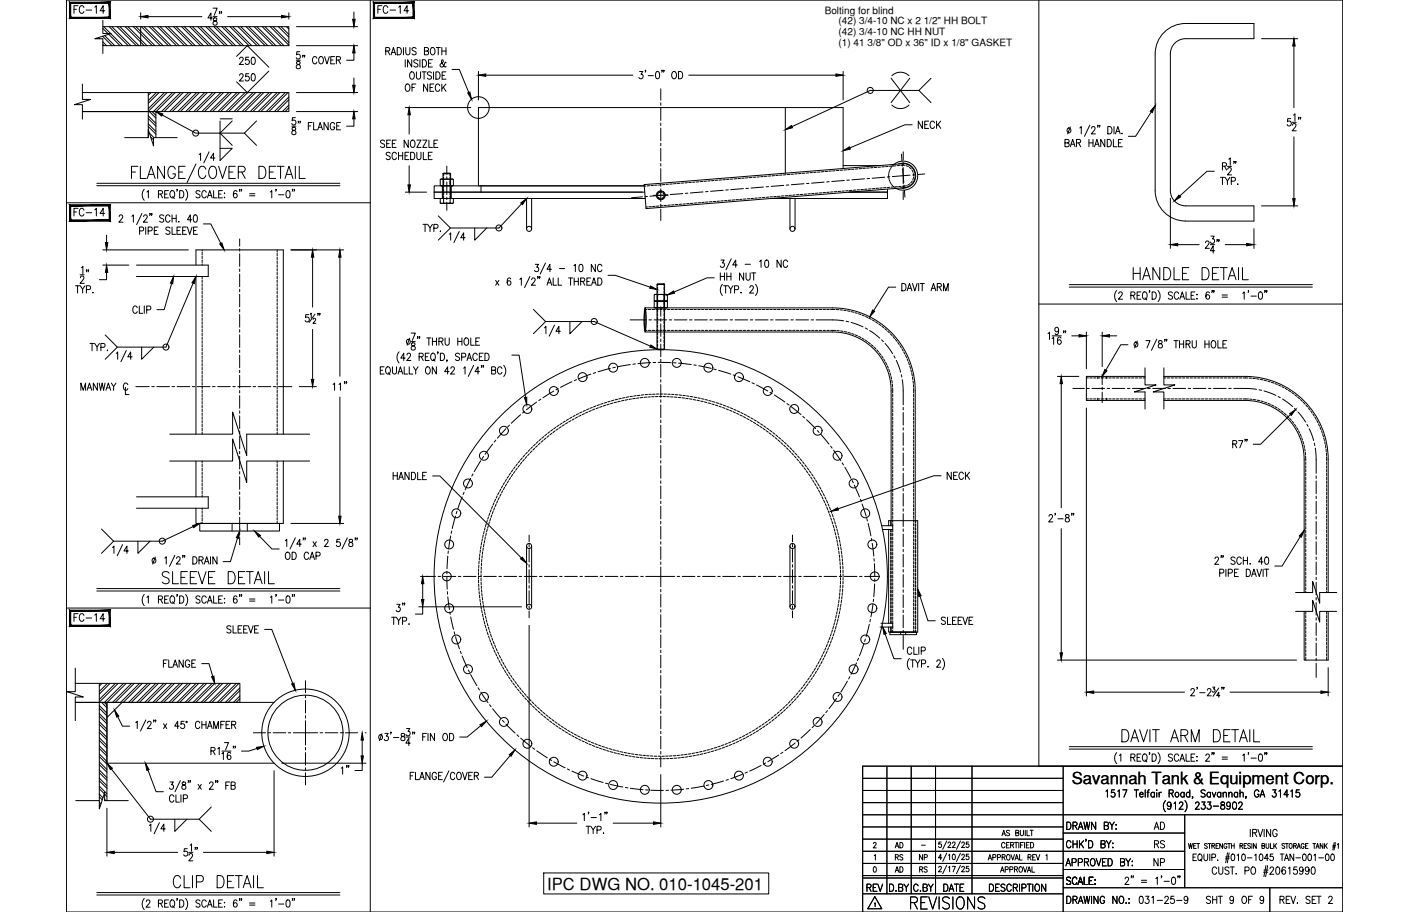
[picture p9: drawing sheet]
<svg xmlns="http://www.w3.org/2000/svg" width="432mm" height="279mm" viewBox="0 0 432 279" stroke-linecap="round" stroke-linejoin="round" font-family="sans-serif">
<defs><g id="words">
<g font-size="7.5">
<text x="342.9" y="228.6">DAVIT ARM DETAIL</text>
<text x="278.3" y="279.8">REVISIONS</text>
</g>
<g font-size="7.1">
<text x="346.4" y="86.8">HANDLE DETAIL</text>
<text x="48.7" y="179.9">SLEEVE DETAIL</text>
<text x="52.2" y="273">CLIP DETAIL</text>
</g>
<g font-size="5.7">
<text x="21.9" y="5.3">FC-14</text>
<text x="115" y="5.3">FC-14</text>
<text x="21.9" y="67.4">FC-14</text>
<text x="101.2" y="120.7">11&quot;</text>
<text x="21.9" y="191.6">FC-14</text>
<text x="108.3" y="238.5" transform="rotate(-90 108.3 238.5)">1&quot;</text>
<text x="352.8" y="255.4">AD</text>
<text x="264.9" y="274.5">REV</text>
<text x="288.2" y="274.5">DATE</text>
</g>
<g font-size="5.3">
<text x="72.3" y="20.8">250</text>
<text x="72.3" y="26.1">250</text>
<text x="280.5" y="40.6">NECK</text>
<text x="24" y="120.7">MANWAY C</text>
<text x="119.6" y="148.2">HANDLE</text>
<text x="289.3" y="148.2">NECK</text>
<text x="68.8" y="195.1">SLEEVE</text>
<text x="49" y="205.7">FLANGE</text>
<text x="352.8" y="261.1">RS</text>
<text x="352.8" y="266.3">NP</text>
<text x="348.2" y="278">031-25-9</text>
<text x="369" y="278">SHT 9 OF 9</text>
</g>
<g font-size="5.1">
<text x="328.5" y="240.3">Savannah Tank &amp; Equipment Corp.</text>
<text x="167.7" y="272.5">IPC DWG NO. 010-1045-201</text>
</g>
<g font-size="4.9">
<text x="273.4" y="261.1">AD</text>
<text x="273.4" y="268.5">AD</text>
<text x="280.8" y="268.5">RS</text>
</g>
<g font-size="4.4">
<text x="273.4" y="264.6">RS</text>
<text x="280.8" y="264.6">NP</text>
</g>
<g font-size="3.1">
<text x="252.8" y="4.2">Bolting for blind</text>
<text x="257" y="10.7">(42) 3/4-10 NC HH NUT</text>
<text x="257" y="7.4">(42) 3/4-10 NC x 2 1/2&quot; HH BOLT</text>
<text x="257" y="13.9">(1) 41 3/8&quot; OD x 36&quot; ID x 1/8&quot; GASKET</text>
</g>
<text font-size="2.6" x="281.5" y="260">-</text>
</g></defs>
<!-- layer: 0 -->
<g fill="none" stroke="#000" stroke-width=".31">
<path d="M20.4 0h391.1v279.4h-391.1zM113.5 0v279.4M318.4 0v234.7M20.4 62.1h93.1M318.4 93.2h93.1M20.4 186.3h93.1M264.4 238.4h61.4M271.8 234.7v39.1M279.3 234.7v39.1M286.7 234.7v39.1M297.9 234.7v39.1M325.8 234.7v44.7"/>
<path d="M411.5 234.7h-147.1v44.7M264.4 242.2h61.4M264.4 245.9h61.4M264.4 253.3h61.4M264.4 257.1h61.4M264.4 249.6h147.1M325.8 255.2h37.3M363.1 249.6v22.4M264.4 264.5h61.4M264.4 260.8h98.7M264.4 269h61.4M264.4 268.2h61.4"/>
<path d="M264.4 273.8h61.4M325.8 272h85.7M325.8 266.4h37.3"/>
</g>
<!-- layer: HANDLE -->
<g fill="none" stroke="#000" stroke-width=".31">
<path d="M354 58.4v-41.9a9.3 9.3 0 0 1 9.3-9.3h21v4.7h-21a4.6 4.6 0 0 0-4.6 4.6v41.9M354 58.4a9.3 9.3 0 0 0 9.3 9.3h21v-4.6h-21a4.7 4.7 0 0 1-4.6-4.7M161.4 60.8v9.3M162.9 60.8v9.3M242.1 60.8v9.3M243.6 60.8v9.3M161.4 167.3v18.6M162.9 167.3v18.6M242.1 167.3v18.6M243.6 167.3v18.6"/>
<circle cx="162.1" cy="70.1" r=".77"/>
<circle cx="242.9" cy="70.1" r=".77"/>
<circle cx="162.1" cy="167.3" r=".77"/>
<circle cx="242.9" cy="167.3" r=".77"/>
<circle cx="162.1" cy="185.9" r=".77"/>
<circle cx="242.9" cy="185.9" r=".77"/>
</g>
<!-- layer: 212 SCH 40 -->
<g fill="none" stroke="#000" stroke-width=".31">
<path d="M272.3 54l.1 .4M272.4 53.4l-.1 .4M272.4 54.6l.1 .3M272.4 52.9v.3M272.5 55.1l.2 .4M272.6 52.3l-.1 .4M272.7 55.7l.2 .3M272.8 51.8l-.1 .3M273 56.2l.2 .3M273.2 51.3l-.3 .3M273.3 56.7l.3 .3M273.5 50.8l-.2 .3"/>
<path d="M273.6 50.7a4.5 4.5 0 0 1 6.2-.2 4.5 4.5 0 0 1 .5 6.1 4.5 4.5 0 0 1-6.1 .9M273.7 57.1l.3 .2M275.4 50.2a3.8 3.8 0 0 1 5.2 3.3 3.8 3.8 0 0 1-4.6 4.1M62 76.6v.3M62 77.3v.8M62 78.5v.8M62 79.7v.7M84.9 76.6v.6M84.9 77.6v.8M84.9 78.8v.8M84.9 79.9v.8M60 81.2v-4.6h26.8v56.4"/>
<path d="M60 84.7v48.3M62 80.8v.4M62 84.7v.7M62 85.8v.8M62 86.9v.8M62 88.1v.8M62 89.3v.7M62 90.4v.8M62 91.6v.8M62 92.8v.7M62 93.9v.8M62 95.1v.8"/>
<path d="M62 96.2v.8M62 97.4v.8M62 98.6v.8M62 99.7v.8M84.9 81.1v.8M84.9 82.3v.8M84.9 83.4v.8M84.9 84.6v.8M84.9 85.8v.8M84.9 86.9v.8M84.9 88.1v.8M84.9 89.3v.7"/>
<path d="M84.9 90.4v.8M84.9 91.6v.8M84.9 92.8v.7M84.9 93.9v.8M84.9 95.1v.8M84.9 96.2v.8M84.9 97.4v.8M84.9 98.6v.8M84.9 99.7v.8M62 100.9v.8M62 102.1v.7M62 103.2v.8"/>
<path d="M62 104.4v.8M62 105.6v.7M62 106.7v.8M62 107.9v.8M62 109.1v.7M62 110.2v.8M62 111.4v.8M62 112.5v.8M62 113.7v.8M62 114.9v.8M62 116v.8M62 117.2v.8"/>
<path d="M62 118.4v.7M62 119.5v.8M84.9 100.9v.8M84.9 102.1v.7M84.9 103.2v.8M84.9 104.4v.8M84.9 105.6v.7M84.9 106.7v.8M84.9 107.9v.8M84.9 109.1v.7M84.9 110.2v.8M84.9 111.4v.8"/>
<path d="M84.9 112.5v.8M84.9 113.7v.8M84.9 114.9v.8M84.9 116v.8M84.9 117.2v.8M84.9 118.4v.7M84.9 119.5v.8M62 120.7v.8M62 121.9v.7M62 123v.8M62 124.2v.8M62 125.3v.8"/>
<path d="M62 126.5v.8M62 127.7v.8M62 128.8v.8M62 130v.8M62 131.2v.8M62 132.3v.7M84.9 120.7v.8M84.9 121.9v.7M84.9 123v.8M84.9 124.2v.8M84.9 125.3v.8M84.9 126.5v.8"/>
<path d="M84.9 127.7v.8M84.9 128.8v.8M84.9 130v.8M84.9 131.2v.8M84.9 132.3v.7M60 141.2v11M62 141.2v.7M62 142.3v.7M62 143.4v.8M62 144.6v.8M62 145.8v.7M62 146.9v.8"/>
<path d="M62 148.1v.8M62 149.2v.8M62 150.4v.8M62 151.6v.6M62 155.7v.4M62 156.5v.8M62 157.6v.8M62 158.8v.8M62 160v.4M84.9 141.2v.7M84.9 142.3v.7M84.9 143.4v.8"/>
<path d="M84.9 144.6v.8M84.9 145.8v.7M84.9 146.9v.8M84.9 148.1v.8M84.9 149.2v.8M84.9 150.4v.8M84.9 151.6v.8M84.9 152.7v.8M84.9 153.9v.8M84.9 155.1v.8M84.9 156.2v.8M84.9 157.4v.8"/>
<path d="M84.9 158.6v.7M84.9 159.7v.7M86.8 141.2v19.2h-26.8v-4.7M273 159.5v1.6M280.6 159.5v.6M272.3 161.1v-1.6h8.9v34.2h-8.9v-1.6M272.3 162.2v28.7M273 162.2v.8M273 163.4v.8M273 164.5v.8M273 165.7v.8M273 166.9v.8"/>
<path d="M273 168v.8M273 169.2v.8M273 170.4v.8M273 171.5v.8M273 172.7v.8M273 173.9v.7M273 175v.8M273 176.2v.8M273 177.4v.7M273 178.5v.8M273 179.7v.8M280.6 160.5v.8"/>
<path d="M280.6 161.6v.8M280.6 162.8v.8M280.6 164v.8M280.6 165.1v.8M280.6 166.3v.8M280.6 167.5v.8M280.6 168.6v.8M280.6 169.8v.8M280.6 171v.7M280.6 172.1v.8M280.6 173.3v.8M280.6 174.5v.7"/>
<path d="M280.6 175.6v.8M280.6 176.8v.8M280.6 177.9v.8M280.6 179.1v.8M273 180.8v.8M273 182v.8M273 183.2v.8M273 184.3v.8M273 185.5v.8M273 186.7v.8M273 187.8v.8M273 189v.8"/>
<path d="M273 190.2v.7M273 192.1v1.6M280.6 180.3v.8M280.6 181.4v.8M280.6 182.6v.8M280.6 183.8v.7M280.6 184.9v.8M280.6 186.1v.8M280.6 187.3v.7M280.6 188.4v.8M280.6 189.6v.8M280.6 190.8v.7"/>
<path d="M280.6 191.9v.8M280.6 193.1v.6"/>
<circle cx="93.6" cy="224.5" r="13.4"/>
<circle cx="93.6" cy="224.5" r="11.5"/>
</g>
<!-- layer: CENTER -->
<g fill="none" stroke="#000" stroke-width=".31">
<path d="M202.5 27.2v3.5M202.5 31.5v.8M202.5 33v3.9M202.5 37.7v.8M202.5 39.2v3.9M136.9 50.9v2.5M136.9 54.2v.8M136.9 55.8v3.8M200.3 59.8h4.5M202.5 43.9v.8M202.5 45.4v3.9M202.5 50.1v.8"/>
<path d="M202.5 51.7v3.8M202.5 56.3v.8M202.5 57.9v3.8M203.1 59.8l-3.9 .3M204.6 59.7h-.8M209.3 59.3l-3.9 .3M210.8 59.2h-.8M215.4 58.8l-3.8 .3M217 58.7h-.8M221.6 58.3l-3.8 .3M223.2 58.2h-.8M227.8 57.8l-3.9 .3"/>
<path d="M229.4 57.7h-.8M234 57.3l-3.9 .3M235.5 57.2h-.7M240.2 56.8l-3.9 .3M241.7 56.7h-.7M246.4 56.3l-3.9 .3M247.9 56.2h-.7M252.6 55.8l-3.9 .3M254.1 55.7h-.8M258.8 55.3l-3.9 .3M260.3 55.2h-.8M264.9 54.8l-3.8 .3"/>
<path d="M266.5 54.7h-.8M271.1 54.3l-3.8 .3M272.7 54.2h-.8M276.2 47.2l.2 2.2M276.5 50.1v.8M276.6 51.7l.4 4.3M276.8 46.5v2.5M276.8 49.8v.8M276.8 51.4v4.9M276.8 57.1v.8M276.8 58.7v2.4M277 56.7l.1 .8"/>
<path d="M277.2 58.3l.1 2.1M278.9 53.7l-5.4 .4M280.5 53.5l-.8 .1M283.4 53.3l-2.2 .2M73.4 73.2v2.2M73.4 76.2v.8M73.4 77.7v3.9M136.9 60.4v.8M136.9 62v2.5M196.9 60.3l-3.4 .3M198.4 60.2h-.7M202.5 62.5v.8"/>
<path d="M202.5 64.1v3.5M73.4 82.4v.8M73.4 83.9v3.9M73.4 88.6v.8M73.4 90.1v3.9M73.4 94.8v.8M73.4 96.4v3.8M193.1 98h5M198.9 98h.8M200.4 98h3.9M202.5 94v2.9M202.5 97.7v.7"/>
<path d="M202.5 99.2v3.9M205.1 98h.8M206.7 98h3.8M211.3 98h.8M212.9 98h3.8M217.5 98h.8M219.1 98h3.8M223.7 98h.8M225.3 98h3.9M229.9 98h.8M231.5 98h3.9M236.1 98h.8"/>
<path d="M237.7 98h3.9M242.4 98h.7M243.9 98h3.9M248.6 98h.7M250.1 98a38 38 0 0 1 8.5 .3M259.3 98.4l.8 .2M260.8 98.8l3.7 1.3M41.6 118.4h4.1M46.5 118.4h.8M48.1 118.4h3.8M52.7 118.4h.8M54.3 118.4h3.8"/>
<path d="M58.9 118.4h.8M60.5 118.4h3.9M65.1 118.4h.8M66.7 118.4h3.9M71.4 118.4h.7M72.9 118.4h3.9M73.4 101v.8M73.4 102.6v3.8M73.4 107.2v.8M73.4 108.8v3.8M73.4 113.4v.8M73.4 115v3.9"/>
<path d="M73.4 119.6v.8M77.6 118.4h.7M79.1 118.4h3.9M83.8 118.4h.7M85.3 118.4h4.1M169.7 119.8l-3.3 2.1M171.1 119l-.7 .4M175.3 116.9l-3.5 1.8M176.7 116.3l-.7 .3M181.1 114.6l-3.7 1.4M182.5 114.1l-.7 .3M187 112.9l-3.7 1"/>
<path d="M188.6 112.5l-.8 .2M193.2 111.7l-3.9 .7M194.7 111.5l-.7 .1M199.4 111.1l-3.9 .3M200.9 111l-.7 .1M201.7 111l3.9 .1M202.5 103.9v.7M202.5 105.4v3.9M202.5 110.1v.7M202.5 111.6v3.9M202.5 116.3v.8M202.5 117.8v3.9"/>
<path d="M206.4 111.1l.8 .1M208 111.3l3.8 .4M212.6 111.8l.8 .1M214.1 112.1l3.9 .8M218.7 113.1l.8 .2M220.2 113.5l3.7 1.1M224.7 114.9l.7 .2M226.1 115.4l3.6 1.5M230.4 117.3l.8 .3M231.9 117.9l3.4 1.9M265.2 100.5l.7 .4M266.5 101.3l3.1 2.3"/>
<path d="M270.2 104.1l.5 .6M271.3 105.2l2.3 3.2M274 109l.3 .7M274.7 110.4l1.3 3.6M276.2 114.8l.2 .7M276.5 116.3l.3 2.1v5.6M328.8 119h3.5M333.1 119h.8M334.6 119h3.9M337.8 114.6v3.2M337.8 118.6v.8M339.3 119h.8"/>
<path d="M340.8 119h3.9M345.5 119h.8M347 119h3.9M351.7 119h.8M353.3 119h3.8M357.9 119h.8M359.5 119h3.8M364.1 119h.8M365.7 119h3.8M370.3 119h.8M371.9 119h3.9M376.5 119h.8"/>
<path d="M378.1 119l7 .3M385.8 119.4l.8 .2M387.4 119.8l3.6 1.3M73.4 121.2v3.9M73.4 125.9v.7M73.4 127.4v3.9M73.4 132.1v.7M73.4 133.6v3.9M73.4 138.3v.7M73.4 139.8v3.9M148.2 139.8l-.4 .7M151 136.1l-2.3 3.1"/>
<path d="M151.9 134.9l-.5 .5M155 131.3l-2.6 2.9M156.1 130.2l-.5 .6M159.6 127l-2.9 2.7M160.7 126l-.6 .5M164.5 123.2l-3.1 2.3M165.8 122.3l-.7 .4M202.5 122.5v.8M202.5 124v3.9M202.5 128.7v.8M202.5 130.3v3.8M202.5 134.9v.8"/>
<path d="M202.5 136.5v3.8M236 120.2l.6 .4M237.3 121l3.2 2.2M241.2 123.6l.6 .5M242.4 124.6l3 2.4M246 127.6l.6 .5M247.2 128.6l2.8 2.7M250.5 131.9l.5 .6M251.5 133.1l2.5 3M254.5 136.7l.5 .6M255.5 137.9l2.2 3.2M276.8 124.8v.8"/>
<path d="M276.8 126.4v3.8M276.8 131v.8M276.8 132.6v3.8M276.8 137.2v.8M276.8 138.8v3.9M337.8 120.2v3.2M391.7 121.5l.7 .4M393 122.2l3.1 2.4M396.7 125.1l.6 .5M397.8 126.2l2.3 3.1M400.5 130l.4 .7M401.2 131.4l1.4 3.6"/>
<path d="M402.8 135.7l.1 .8M403.1 137.3l.2 2.1 .1 5.6M73.4 144.5v.7M73.4 146v3.9M73.4 150.7v.8M73.4 152.2v3.9M73.4 156.9v.8M73.4 158.5v3.8M139.6 158.1l-1 3.8M140 156.6l-.2 .8M141.6 152.2l-1.3 3.7M142.2 150.8l-.3 .7"/>
<path d="M144.2 146.6l-1.7 3.5M144.9 145.2l-.3 .7M147.3 141.1l-2 3.4M202.5 141.1v.8M202.5 142.7v3.8M202.5 147.3v.8M202.5 148.9v3.9M202.5 153.5v.8M202.5 155.1v3.9M202.5 159.7v.8M258.1 141.8l.4 .7M258.9 143.1l1.9 3.4"/>
<path d="M261.2 147.2l.3 .7M261.8 148.6l1.6 3.6M263.7 153l.2 .7M264.2 154.4l1.2 3.7M265.6 158.9l.2 .7M276.8 143.4v.8M276.8 145v3.9M276.8 149.6v.8M276.8 151.2v3.9M276.8 155.9v.7M276.8 157.4v3.9M403.4 145.8v.8"/>
<path d="M403.4 147.3v3.9M403.4 152v.8M403.4 153.6v3.8M403.4 158.2v.8M403.4 159.8v3.8M73.4 163.1v.8M73.4 164.7v2.2M128.9 176.6h4.6M134.3 176.6h.7M135.8 176.6h3.9M136.9 175v.8M136.9 176.6l.2 3.9"/>
<path d="M137.2 170.4l-.2 3.9M137.4 168.8l-.1 .8M138.1 164.2l-.6 3.8M138.4 162.7l-.1 .7M140.5 176.6h.7M142 176.6h3.9M146.7 176.6h.7M148.2 176.6h3.9M152.9 176.6h.8M154.4 176.6h3.9M159.1 176.6h.8M160.7 176.6h3.8"/>
<path d="M162.2 163.9v2.1M162.2 166.8v.7M162.2 168.3v3.9M162.2 173v.8M162.2 174.5v4.1M162.2 179.4v.8M165.3 176.6h.8M166.9 176.6h3.8M171.5 176.6h.8M173.1 176.6h3.8M177.7 176.6h.8M179.3 176.6h3.9"/>
<path d="M183.9 176.6h.8M185.5 176.6h3.9M190.1 176.6h.8M191.7 176.6h3.9M196.3 176.6h.8M197.9 176.6h8.9M202.5 161.3v3.9M202.5 165.9v.8M202.5 167.5v3.9M202.5 172.1v.8M202.5 173.7v6.1M207.5 176.6h.8"/>
<path d="M209.1 176.6h3.9M213.7 176.6h.8M215.3 176.6h3.9M219.9 176.6h.8M221.5 176.6h3.9M226.1 176.6h.8M227.7 176.6h3.9M232.4 176.6h.7M233.9 176.6h3.9M238.6 176.6h.8M240.1 176.6h3.9M242.9 163.9v2.1"/>
<path d="M242.9 166.8v.7M242.9 168.3v3.9M242.9 173v.8M242.9 174.5v4.1M242.9 179.4v.8M244.8 176.6h.8M246.3 176.6h3.9M251 176.6h.8M252.5 176.6h3.9M257.2 176.6h.8M258.7 176.6h3.9M263.4 176.6h.8"/>
<path d="M265 176.6h4.2M266 160.4l.9 3.8M267 165l.2 .7M267.3 166.5l.5 3.8M267.8 171.1l.1 .8M268 172.7l.1 3.9M268.1 178.9l-.3 3.9M268.1 177.4v.7M276.8 162.1v.7M276.8 163.6v3.9M276.8 168.3v.7M276.8 169.8v3.9"/>
<path d="M276.8 174.5v.8M276.8 176v3.9M403.4 164.4v.8M403.4 166v3.9M403.4 170.6v.8M403.4 172.2v3.9M403.4 176.8v.8M403.4 178.4v3.9M137.1 181.3l.1 .8M137.2 182.8l.5 3.9M137.8 187.5l.2 .7M138.1 189l.9 3.8"/>
<path d="M139.2 193.6l.2 .7M139.6 195.1l1.2 3.7M141.1 199.5l.3 .7M162.2 181v3.8M162.2 185.6v.8M162.2 187.2v2.1M202.5 180.6v.7M202.5 182.1v3.9M202.5 186.8v.7M202.5 188.3v3.9M202.5 193v.8M202.5 194.5v3.9"/>
<path d="M202.5 199.2v.8M242.9 181v3.8M242.9 185.6v.8M242.9 187.2v2.1M264.7 197.3l-1.3 3.6M265.2 195.8l-.2 .7M266.4 191.3l-1 3.8M266.7 189.7l-.1 .8M267.5 185.1l-.6 3.9M267.7 183.6l-.1 .7M276.8 180.7v.8M276.8 182.2v3.9"/>
<path d="M276.8 186.9v.8M276.8 188.4v3.9M276.8 193.1v.8M276.8 194.6v4.3M403.4 183v.8M403.4 184.6v3.9M403.4 189.3v.7M403.4 190.8v3.9M403.4 195.5v.7M403.4 197v3.9M93.6 208.5v3.7M93.6 213v.8"/>
<path d="M93.6 214.6v3.9M93.6 219.2v.8M141.6 201l1.6 3.6M143.5 205.3l.4 .7M144.2 206.7l1.9 3.4M146.5 210.7l.4 .7M147.4 212l2.2 3.3M150 215.9l.5 .6M151 217.1l2.5 3M202.5 200.7v3.9M202.5 205.4v.8M202.5 206.9v3.9"/>
<path d="M202.5 211.6v.8M202.5 213.1v3.9M202.5 217.8v.8M202.5 219.4v3.8M252.6 218.9l-2.6 2.9M253.6 217.7l-.5 .6M256.4 214l-2.3 3.1M257.3 212.7l-.5 .6M259.7 208.7l-2 3.3M260.4 207.3l-.3 .7M262.5 203.1l-1.7 3.5M263.1 201.7l-.3 .7"/>
<path d="M403.4 201.7v.7M403.4 203.2v4.3M77.6 224.5h3.8M82.1 224.5h.8M83.7 224.5h3.9M88.3 224.5h.8M89.9 224.5h7.4M93.6 220.8v7.4M93.6 229v.8M93.6 230.5v3.9M93.6 235.2v.8M93.6 236.7v3.8"/>
<path d="M98.1 224.5h.8M99.7 224.5h3.8M104.3 224.5h.8M105.9 224.5h3.7M154 220.7l.5 .6M155.1 221.8l2.7 2.8M158.4 225.1l.6 .5M159.6 226.1l3 2.5M163.2 229.1l.7 .5M164.5 230l3.2 2.2M168.4 232.6l.7 .4M169.7 233.4l3.5 1.8"/>
<path d="M173.9 235.6l.7 .3M175.3 236.2l3.6 1.6M179.6 238l.7 .3M181.1 238.6l3.7 1.1M185.5 239.9l.8 .2M202.5 224v.8M202.5 225.6v3.8M202.5 230.2v.8M202.5 231.8v3.2M221.7 239.3l-3.7 1M223.2 238.8l-.7 .2M227.6 237.2l-3.6 1.3"/>
<path d="M229 236.5l-.7 .4M233.3 234.5l-3.5 1.7M234.6 233.7l-.6 .4M238.6 231.3l-3.3 2.1M239.9 230.4l-.6 .5M243.7 227.6l-3.1 2.4M244.9 226.6l-.6 .5M248.3 223.5l-2.8 2.6M249.4 222.4l-.5 .5M187.1 240.3l3.8 .8M191.6 241.3l.8 .1M193.2 241.5l3.9 .4"/>
<path d="M197.8 242h.8M199.4 242.1h3.9M204.9 242.1h-.8M209.5 241.8l-3.9 .3M211.1 241.6l-.8 .1M215.7 240.8l-3.8 .7M217.2 240.5l-.7 .1"/>
</g>
<!-- layer: DIM -->
<g fill="none" stroke="#000" stroke-width=".31">
<path d="M31.5 6.2v4.1h2.6l-5 1.6h2.4v4.5M43.1 3.9v1.9M45.4 5.1h16.5M65.1 5.5h-1.4l.9-1.5v2.2M65.3 2.5h1.2l-.9 2.2M65.3 5.1h1.2M65.4 5.6v.6a.89 .89 0 0 1 1 .4 .89 .89 0 0 1 0 1 .72 .72 0 0 1-1.2-.5 .72 .72 0 0 1 1-.8l.2-.5a.66 .66 0 0 0-1-.2zM67.4 3.7h-.2h.2l-.2 .5M67.9 3.7h-.2h.2l-.2 .5M69.8 5.1h16.5M72.5 17.3l3.3-3.3 6.6 6.6M88.5 3.9v1.9"/>
<path d="M90.8 18.5h1.3M90.8 8.2h18.8M90.8 14h18.8M91 18.9v.7a.89 .89 0 0 1 .9 .4 .89 .89 0 0 1 0 1 .72 .72 0 0 1-1.2-.5 .72 .72 0 0 1 1-.8l.3-.6a.66 .66 0 0 0-1-.2zM91.9 15.8h-.9l-.1 1a.7 .7 0 0 1 1 0 .7 .7 0 0 1-.1 1 .7 .7 0 0 1-1-.1M92.9 17h-.2h.2l-.2 .5M93.4 17h-.2h.2l-.2 .5M97.1 17.9a.7 .7 0 0 0-.8-.6 .7 .7 0 0 0-.5 .9v.5a.7 .7 0 0 0 .5 .9 .7 .7 0 0 0 .8-.6M98 17.4l.2-.1a1.13 1.13 0 0 1 .9 1.1 1.13 1.13 0 0 1-.9 1.2 1.41 1.41 0 0 1-.2-2.2zM99.5 17.3l.7 2.3 .7-2.3M101.4 18.4h.7M102.6 17.3h-1.2v2.3h1.2"/>
<path d="M103.1 18.4l1.1-.1 .1-.8-1.2-.2v2.3M103.7 18.4l.7 1.2M108.5 16.2v2.3h-2.3M108.5 3.7v2.2M118.2 15.6l1.1-.1 .2-.3-.2-.5-1.1-.1v2.2M118.9 15.6l.6 1.2M119.8 16.8l.8-2.2 .7 2.2M120.1 16.1h.9M121.7 14.6a1.13 1.13 0 0 1 1.3 1.1 1.13 1.13 0 0 1-1.3 1.1zM123.6 14.6v2.2M124.2 18.3v2.2M124.4 14.6v1.6l.5 .6 .6-.3 .1-1.9"/>
<path d="M126.2 18.3v2.2l-1.3-2.2v2.2M127.5 14.9a.63 .63 0 0 0-.8-.3 .63 .63 0 0 0-.4 .7l1 .6 .2 .6-.4 .3-.8-.3M128.1 18.6a.63 .63 0 0 0-.8-.3 .63 .63 0 0 0-.4 .8l1 .5 .2 .6-.5 .3-.8-.3M128.7 18.3v2.2M129.4 18.3a1.13 1.13 0 0 1 1.3 1.1 1.13 1.13 0 0 1-1.3 1.1zM130.1 15.6l1-.1 .2-.3-.2-.5-1-.1v2.2l1.1-.2 .1-.5-.4-.5M131.3 19.4h.8M132.2 14.7l.2-.1a1.14 1.14 0 0 1 .9 1.1 1.14 1.14 0 0 1-.9 1.1 1.41 1.41 0 0 1-.2-2.1zM132.5 18.3h-1.2v2.2h1.2M133.7 14.6h1.2M134.3 14.6v2.2M135.4 14.6v2.2"/>
<path d="M135.4 15.6h1.3M136.7 19.3l-.2-.2-.9 1.4h-.4l-.3-.4v-.4l.9-.9-.2-.5-.3 .3 .3 .9 .6 .9 .4 .1 .1-.2M136.7 14.6v2.2M386.6 11.9h11.1M396.5 14.1v18.9M25.3 25.8v4.7h2.5l-5 1.6h2.5v4.4M49.7 35.2l10.3 5.6h14.9M67.4 37.1v12.1l3.8-3.8h-3.8M67.4 36.4h3.8M71.2 37.1l-3.8 3.7 3.8 3.7M78.6 37.1l-3.7 3.7M82.4 21.8l-6.6 6.6-3.3-3.3"/>
<path d="M89.4 38.7h1.3M89.6 39.1v.7a.88 .88 0 0 1 .9 .4 .88 .88 0 0 1 0 .9l-.2 .2a.72 .72 0 0 1-.9-.8 .72 .72 0 0 1 .9-.6l.2-.1a.45 .45 0 0 0-.2-.8zM90.5 36h-.9l-.1 1a.7 .7 0 0 1 1 0 .7 .7 0 0 1-.1 1 .7 .7 0 0 1-1-.2M90.8 28.4h18.8M90.8 34.2h18.8M91.5 37.2h-.2h.2l-.2 .5M92.1 37.2h-.2h.2l-.2 .5M94.5 38.6h.7M95.7 37.5h-1.2v2.3M96.1 37.5v2.3h1.1M97.4 39.8l.7-2.3 .7 2.3M97.7 39h.9"/>
<path d="M100.6 37.5v2.3l-1.3-2.3v2.3M102.6 38.1a.7 .7 0 0 0-.9-.6 .7 .7 0 0 0-.5 .9v.5a.7 .7 0 0 0 .7 .9 .7 .7 0 0 0 .7-.9h-.5M103.2 38.6h.7M104.4 37.5h-1.2v2.3h1.2M108.5 36.4v2.3h-2.3M108.5 23.9v2.2M124.2 33h20.1M124.5 25.8l.2-.1a1.14 1.14 0 0 1 1 1.2 1.14 1.14 0 0 1-1 1.1 1.45 1.45 0 0 1-.2-2.2zM125.4 35.2v5.9M125.9 22.1l.2-.1a1.14 1.14 0 0 1 .9 1.1 1.14 1.14 0 0 1-.9 1.2 1.45 1.45 0 0 1-.2-2.2zM126.3 26.8h.7M127.4 25.7h-1.1v2.3"/>
<path d="M127.6 22v1.6l.6 .7 .6-.4 .1-1.9M129.3 22h1.3M130 22v2.3M131.1 25.7v2.3l-1.3-2.3v2.3M131.8 26.8h.7M132.2 22.4a.67 .67 0 0 0-.7-.4 .67 .67 0 0 0-.5 .6l1.2 1v.3l-.4 .4-.8-.4M132.9 22v2.3M132.9 25.7h-1.1v2.3h1.1M133.6 22a1.13 1.13 0 0 1 1.3 1.1 1.13 1.13 0 0 1-1.3 1.2zM134.8 26.3a.7 .7 0 0 0-.9-.6 .7 .7 0 0 0-.5 .9v.5a.7 .7 0 0 0 .5 .9 .7 .7 0 0 0 .9-.5M135.4 25.7v2.3M135.5 23.1h.7"/>
<path d="M135.8 26.7l.9 1.3M136.7 22h-1.2v2.3h1.2M136.7 25.7l-1.3 1.5M138.5 21.3h2.3l2.9 7M146.6 21.9v8.7M148.9 23h45.1M196 21.9h1l-.6 .9a.68 .68 0 0 1 .6 1 .68 .68 0 0 1-1.2-.1M197.9 21.6h-.2h.2l-.2 .5M198.6 23.2h1.6M201.1 22l.5-.1a1.42 1.42 0 0 1 0 2.2h-.2a1.56 1.56 0 0 1-.3-2.1zM203 21.6h-.2h.2l-.2 .5M203.5 21.6h-.2h.2l-.2 .5"/>
<path d="M206.2 22l.2-.1a1.13 1.13 0 0 1 .9 1.1 1.13 1.13 0 0 1-.9 1.1 1.39 1.39 0 0 1-.2-2.1zM207.9 21.9a1.13 1.13 0 0 1 1.3 1.1 1.13 1.13 0 0 1-1.3 1.1zM211.1 23h45.1M258.4 21.9v8.7M273.1 24l5.7 7.4M273.3 32.2a3.7 3.7 0 0 0 5.3 0M273.3 23.2a3.7 3.7 0 0 1 5.3 0M278.8 24l-5.7 7.4M279.5 38.2h-2.2l-16.9 7.1M281.6 27.7h-14.9l-24 11.1M281.6 27.7l3.7 3.7M285.3 24l-3.7 3.7"/>
<path d="M328 38.9l-.8 2.1M330.9 39.2l.5-.4v2.2M334 38.4l-1.6 3.4M334.5 39.3l.4-.5 .5 .1 .2 .3-.3 .7-.9 1.1h1.3M336.5 38.5h-.2h.2l-.2 .5M337.1 38.5h-.2h.2l-.2 .5M339.5 38.8a1.13 1.13 0 0 1 1.3 1.1 1.13 1.13 0 0 1-1.3 1.1zM341.4 38.8v2.2M352.8 34.3l-4.8 7.5h-2.2M395.5 36.3h-.9l-.1 1a.7 .7 0 0 1 1.1 0 .7 .7 0 0 1-.1 1.1 .7 .7 0 0 1-1-.2M396 37.5h1.3M396.1 38.4l.4-.6h.3l.4 .5-.3 .7-.9 1.1h1.3"/>
<path d="M396.4 35.3l.5-.4v2.2M398.1 36h-.2h.2l-.2 .6M398.6 36h-.2h.2l-.2 .6M29.7 56.9h74.5M29.7 56.2h74.5M38.2 42.2h7.2v-2.5l1.7 5v-2.5h7.2M40.3 52.7h1.2M42.3 50.9h-2v3.8M43 50.9v3.8h1.8M44.2 58a2.55 2.55 0 0 0 0 3.4M45 58.8l.5-.4v2.2M45.1 54.7l1.2-3.8 1.2 3.8"/>
<path d="M45.6 53.4h1.5M48.6 59.5l1-.1 .2-.4-.2-.5-1-.1v2.2M49.2 59.5l.6 1.1M50.4 50.9v3.8l-2.1-3.8v3.8M50.5 59.5h.7M51.6 58.4h-1.1v2.2h1.1M52.5 58.5l.1-.1a1.13 1.13 0 0 1 1 1.1 1.13 1.13 0 0 1-1 1.1 1.39 1.39 0 0 1-.1-2.1zM53.7 51.8a1.16 1.16 0 0 0-1.4-.8 1.16 1.16 0 0 0-.8 1.4 1.66 1.66 0 0 0 1.5 2.3 1.29 1.29 0 0 0 .7-1.4h-.7M54.3 58.1h-.1h.1l-.1 .5M54.8 52.7h1.2M55.1 58.4a1.13 1.13 0 0 1 1.3 1.1 1.13 1.13 0 0 1-1.3 1.1zM56.7 50.9h-1.9v3.8h1.9"/>
<path d="M56.9 58a2.55 2.55 0 0 1 0 3.4M60 50.2l-2.7 5.7M61 47.3l.5-.4v2.3M61.3 58.7l-.4-.3-.9 .3 .2 .5 .9 .5 .2 .3v.3l-.4 .3-.9-.3M63.1 51.8a1.16 1.16 0 0 0-1.4-.8 1.16 1.16 0 0 0-.9 1.4 1.66 1.66 0 0 0 1.5 2.3l.8-.9M63.2 58.9a.7 .7 0 0 0-.8-.5 .7 .7 0 0 0-.6 .8v.6a.7 .7 0 0 0 .6 .8 .7 .7 0 0 0 .8-.5M63.8 59.9h.9M64.1 46.5l-1.6 3.4M64.6 51.1l.3-.2a1.64 1.64 0 0 1 1.5 2.4l-.2 .5a1.06 1.06 0 0 1-1.6 .7 2.49 2.49 0 0 1 0-3.4zM65.5 58.4v2.2h1M65.9 48.4h-1.4l.9-1.5v2.3M67 50.9l1.2 3.8 1.2-3.8"/>
<path d="M67 59.5h.7M68.2 58.4h-1.2v2.2h1.2M68.8 59.1v.3zM70.2 52.7h1.2M72.1 50.9h-1.9v3.8h1.9M72.6 58.7l-.5-.3a1.27 1.27 0 0 0 .1 2.2 .64 .64 0 0 0 .6-.6 .64 .64 0 0 0-.6-.6 .64 .64 0 0 0-.7 .5M73 52.7h1.4a.88 .88 0 0 0 .8-.9 .88 .88 0 0 0-.8-.9h-1.4v3.8M73.5 58.1h-.2h.2l-.2 .5M74.1 58.1h-.2h.2l-.2 .5M74.1 52.7l1 2M74.9 40.8l3.7 3.7M76.5 59.4h1.6"/>
<path d="M76.5 60h1.6M79.4 50.9h1a2.12 2.12 0 0 1 0 3.8h-1zM82.5 52.7h1.2M82.8 58.8l.5-.4v2.2M84.5 50.9h-2v3.8h2M84.6 58.1h-.1h.1l-.1 .5M84.9 50.9h2.1M85.4 59.7h1.6M86 50.9v3.8M87.4 54.7l1.2-3.8 1.2 3.8M87.8 53.4h1.5M87.9 58.5l.4-.1a1.38 1.38 0 0 1 0 2.2h-.1a1.56 1.56 0 0 1-.3-2.1z"/>
<path d="M89.7 58.1h-.2h.2l-.2 .5M90.3 58.1h-.2h.2l-.2 .5M90.5 50.9v3.8M91.7 50.9v3.8h1.8M117.9 43.2l-.5-.3-.8 .3 .2 .6 1 .5 .1 .6-.5 .3-.8-.3M118.5 44h.7M119.6 47l-.5-.3-.8 .3 .2 .5 1 .5 .1 .6-.5 .3-.8-.3M119.7 42.9h-1.2v2.3h1.2M120.2 44h.8M121.4 42.9h-1.2v2.3h1.2M121.5 47.2a.7 .7 0 0 0-.8-.5 .7 .7 0 0 0-.6 .8v.5a.7 .7 0 0 0 .6 .9 .7 .7 0 0 0 .8-.5M122.1 46.7v2.2"/>
<path d="M122.1 47.7h1.3M123.4 46.7v2.2M124.1 47.7h.7M124.2 58.9h6.5M125.1 42.9v2.3l-1.3-2.3v2.3M125.3 46.7h-1.2v2.2h1.2M125.4 50.8v5.8M125.8 46.7a1.13 1.13 0 0 1 1.3 1.1 1.13 1.13 0 0 1-1.3 1.1zM126.1 43l.2-.1a1.14 1.14 0 0 1 .9 1.1 1.14 1.14 0 0 1-.9 1.2 1.43 1.43 0 0 1-.2-2.2zM127.7 42.9h1.3l-1.3 2.3h1.3M127.7 46.7v1.6l.6 .6 .6-.3 .1-1.9M129.6 42.9h1.2l-1.2 2.3h1.2"/>
<path d="M129.7 46.7v2.2h1.1M131.3 47.7h.7M131.4 42.9v2.3h1.1M132.4 46.7h-1.1v2.2h1.1M133 44h.7M134.2 42.9h-1.2v2.3h1.2M326.4 43.8l1.1-.1 .1-.8-1.2-.2v2.3l1.2-.3v-.5l-.4-.4M328 45l.7-2.3 .8 2.3M328.3 44.2h.9M329.9 43.8l1.1-.1 .1-.8-1.2-.2v2.3M330.5 43.8l.7 1.2M333.7 42.7v2.3"/>
<path d="M333.7 43.8h1.3M335 42.7v2.3M335.4 45l.7-2.3 .8 2.3M335.7 44.2h.9M338.6 42.7v2.3l-1.3-2.3v2.3M339.3 42.7a1.13 1.13 0 0 1 1.3 1.1 1.13 1.13 0 0 1-1.3 1.2zM341.2 42.7v2.3h1.1M341.8 41l.8-2.2 .7 2.2M342.1 40.3h.9M342.8 43.8h.7M343.8 40.8v.2zM343.9 42.7h-1.1v2.3h1.1"/>
<path d="M372.1 52.5h-2.2l-8.4 7.5M374 54.3h1.3M374.6 50.9l1.1-.1 .2-.3-.2-.5-1.1-.2v2.3M374.6 54.3v2.3M375.3 50.9l.6 1.2M375.4 54.3l.8 1.1v1.2M376.2 51h1.2M376.3 51.9l.3-.5h.4l.3 .4-.2 .7-.9 1.1h1.2M376.6 48.8l.4-.4v2.2M376.9 54.3l-.7 1.1M377.3 55.5l1.1-.1 .1-.9-1.2-.2v2.3M378.2 49.5h-.1h.1l-.1 .6"/>
<path d="M378.8 49.5h-.2h.2l-.2 .6M379.3 56.3v.3zM396.5 41.9v18.9M31.5 76.6h26.2M32.7 72.1v2.2M36.5 66.4l.4-.6h.4l.3 .5-.3 .7-.9 1.1h1.3M40.4 66.3l.5-.5v2.3M42.8 70.7l1.1-.1 .1-.3-.1-.6-1.1-.1v2.2M43.5 65.4l-1.6 3.4M44 66.4l.4-.6h.4l.3 .5-.2 .7-1 1.1h1.3M44.7 69.6v2.2M45.4 70.7l1.1-.1 .2-.3-.2-.6-1.1-.1v2.2"/>
<path d="M46 65.5h-.2h.2l-.2 .5M46.6 65.5h-.2h.2l-.2 .5M47.3 70.6h.7M48.5 69.6h-1.2v2.2h1.2M50.2 66.1l-.5-.3-.8 .3 .2 .6 1 .5 .1 .6-.5 .3-.8-.3M52.1 66.4a.7 .7 0 0 0-.9-.6 .7 .7 0 0 0-.5 .9v.5a.7 .7 0 0 0 .6 .9 .7 .7 0 0 0 .8-.6M52.1 69.9l-.5-.3-.8 .3 .2 .5 1 .6 .1 .5-.5 .3-.8-.3M52.7 69.6v2.2h1.1M52.7 65.8v2.3M52.7 66.9h1.3M52.9 60.2l.5 .6M54 65.8v2.3"/>
<path d="M54.3 70.6h.7M54.8 67.9v.2zM55.4 69.6h-1.1v2.2h1.1M56 70.6h.7M57.2 69.6h-1.2v2.2h1.2M57.4 69.6l.7 2.2 .8-2.2M58.8 67.3h-1.4l.9-1.5v2.3M59.3 70.6h.7M59.5 65.9l.5-.1a1.44 1.44 0 0 1 0 2.3h-.2a1.58 1.58 0 0 1-.3-2.2zM60.5 69.6h-1.2v2.2h1.2M62.4 68.6h2.2l3.1 6M63.6 60.6l.7-2.2 .7 2.2"/>
<path d="M68.8 60.4v.2zM89.2 76.6h16.1M95.8 78.8v15.3M104.2 78.8v36.5M129.6 68.7h1.3M130.3 68.7v2.3M131.1 68.7l.7 1.1v1.2M132.5 68.7l-.7 1.1M133 69.9l1-.1 .2-.9-1.2-.2v2.3M134.3 66.1l3.7 3.8-3.7 3.7M135 70.8v.2zM137.7 71.8l.4-.5v2.3"/>
<path d="M140.7 70.9l-1.6 3.4M142.6 72.8h-1.4l.9-1.5v2.3M145.5 69.9v3.7l3.7-3.7M159.9 62.4l-7 7.5h-14.9M220.9 79.7h1l-.5 .8a.68 .68 0 0 1 .5 1.1 .68 .68 0 0 1-1.2-.1M224.1 79.2l-1.6 3.5M234.6 79.8l.5-.1a1.44 1.44 0 0 1 0 2.2h-.2a1.64 1.64 0 0 1-.3-2.1zM239.4 79.7v2.2l-1.3-2.2v2.2M358.7 60.7v15.4M360.9 75h6.6M369.4 74.4l.4-.6 .6 .1 .1 .4-.2 .7-.9 1.1h1.2M370.9 75h1.4"/>
<path d="M371.1 72.3h1l-.5 .9a.67 .67 0 0 1 .5 1 .67 .67 0 0 1-1.2-.1M372.3 76.8h-1.4l.9-1.5v2.3M373.1 73.5h-.2h.2l-.2 .5M373.6 73.5h-.2h.2l-.2 .5M375.5 75h6.6M384.3 70.1v6M386.6 63.1h11.1M23.1 87.5h1.3M23.8 87.5v2.3M24.5 84.2h1.3M24.6 87.5l.7 1.1v1.2M24.6 85.1l.4-.5 .5 .1 .2 .3-.3 .7-.9 1.1h1.3"/>
<path d="M25 82l.4-.4v2.2M26 87.5l-.7 1.1M26.5 88.7l1.1-.1 .1-.3-.1-.6-1.1-.2v2.3M26.6 82.8h-.2h.2l-.2 .5M27.2 82.8h-.2h.2l-.2 .5M28.5 89.6v.2zM31.5 81.2h8M32.7 83.4v2.3h-2.3M42.1 94.3a.7 .7 0 0 0-.9-.6 .7 .7 0 0 0-.5 .9v.5a.7 .7 0 0 0 .5 .9 .7 .7 0 0 0 .9-.5M42.7 93.7v2.3h1.1M44.2 93.7v2.3M45 94.9l1-.1 .2-.3-.2-.6-1-.2v2.3"/>
<path d="M52.6 86.8l-2.3 8.1h-2.2M59.2 86.8l-8.3 19.5h-14.9M94.6 96.4h-.9l-.1 .9a.69 .69 0 0 1 1 .1 .69 .69 0 0 1-.1 1 .69 .69 0 0 1-1-.2M95.1 96.2l.3-.3v1.6M96 97.9l.1-.3 .4-.1 .2 .5-.8 1.1h.9M96.5 96.2l-1.8 2.6M97.5 96.1h-.2h.2l-.2 .5M98.1 96.1h-.2h.2l-.2 .5M151.9 85.9l1 1.5M152.9 85.9l-1 1.5M156.5 85.5l-.5-.3a1.29 1.29 0 0 0 0 2.2 .65 .65 0 0 0 .6-1 .65 .65 0 0 0-1.1-.1l-.1 .3M159.3 85.6l.5-.4v2.2"/>
<path d="M162.4 84.7l-1.6 3.4M162.9 85.7l.4-.5 .5 .1 .2 .3-.3 .7-.9 1.1h1.3M163.5 94.8l3.7 3.7-3.7 3.7M164 81h1l-.5 .9a.68 .68 0 0 1 .5 1 .68 .68 0 0 1-1.2-.1M164.9 84.8h-.2h.2l-.2 .6M165.5 84.8h-.2h.2l-.2 .6M167.2 80.6l-1.7 3.4M167.2 98.5h14.9l17.2 7.5M167.6 87.4l.8-2.2 .7 2.2M167.9 86.6h.9M169 82.5h-1.4l.9-1.5v2.2M169.5 85.2v2.2h1.1"/>
<path d="M169.9 99.6l-1.6 3.4M171.1 85.2v2.2h1M171.4 82.3h1.7M174.2 85.2h1.3M174.6 98.5v3.7l3.8-3.7M174.9 85.2v2.2M175.9 81.4l.4-.4v2.2M176 85.2v2.2M176 86.2h1.2M177.2 85.2v2.2M177.7 81.1l.4-.1a1.41 1.41 0 0 1 0 2.2h-.2a1.58 1.58 0 0 1-.2-2.1zM177.9 86.2l1.1-.1 .2-.3-.2-.5-1.1-.1v2.2"/>
<path d="M178.6 86.2l.6 1.2M179.9 86.2h.7M181 85.2h-1.1v2.2h1.1M181.3 87.4l.7-2.2 .7 2.2M181.6 86.6h.9M182.5 81v2.2l-1.3-2.2v2.2M183.2 85.2a1.13 1.13 0 0 1 1.3 1.1 1.13 1.13 0 0 1-1.3 1.1zM184.5 81.5a.71 .71 0 0 0-.9-.5 .71 .71 0 0 0-.5 .9v.5a.71 .71 0 0 0 .5 .8 .71 .71 0 0 0 .9-.5M186.3 84.3h2.3l10.6 3.7M218.9 85.1h-2.2l-10.1 4.4M220.7 83.6v2.3M220.7 84.7h1.3"/>
<path d="M221.4 87.1a2.58 2.58 0 0 0 0 3.4M221.7 87.5h1.3M222 83.6v2.3M222.4 87.5v2.3M222.7 84.7h1.3M222.7 83.6v2.3M223.2 87.5l.7 1.1v1.2M224 83.6v2.3M224.6 87.5l-.7 1.1M225.1 88.7l1.1-.1 .2-.3-.2-.6-1.1-.2v2.3M225.9 81.2h-1.3l.9-1.5v2.2M227 89.7h.2z"/>
<path d="M227.9 83.6v2.3l-1.3-2.3v2.3M228.3 81h1.7M228.6 83.6v1.6l.6 .7 .6-.4 .1-1.9M229.8 88.1l.4-.6 .5 .2 .2 .3-.3 .7-.9 1.1h1.3M230.3 83.6h1.3M231 83.6v2.3M231.5 87.1a2.58 2.58 0 0 1 0 3.4M232.8 80.1l.4-.4v2.2M241.4 80.2a.7 .7 0 0 0-.9-.5 .7 .7 0 0 0-.5 .8v.6a.7 .7 0 0 0 .5 .8 .7 .7 0 0 0 .9-.5M274.5 88h-2.2l-4.6 7.2M276.4 86.8a1.13 1.13 0 0 1 1.3 1.2 1.13 1.13 0 0 1-1.3 1.1zM278 89.1l.7-2.3 .8 2.3"/>
<path d="M278.3 88.3h.9M279.6 86.8l.8 2.3 .7-2.3M281.5 86.8v2.3M282 86.8h1.3M282.6 86.8v2.3M285.3 89.1l.8-2.3 .7 2.3M285.6 88.3h.9M287.2 87.9l1.1-.1 .1-.7-1.2-.3v2.3M287.9 87.9l.6 1.2M289.1 89.1v-2.3l.8 2.3 .7-2.3v2.3M327.7 87.9h74.5M327.7 87.2h74.5"/>
<path d="M342.2 89a2.57 2.57 0 0 0 0 3.4M342.9 90l.3-.6h.4l.3 .5-.2 .7-.9 1.1h1.2M346.6 90.5l1-.1 .1-.8-1.1-.2v2.3M347.2 90.5l.6 1.2M348.5 90.5h.7M349.6 89.4h-1.1v2.3h1.1M350.5 89.5l.1-.1a1.14 1.14 0 0 1 1 1.2 1.14 1.14 0 0 1-1 1.1 1.45 1.45 0 0 1-.1-2.2zM350.9 91.2l.6 .7M352.4 89.1h-.2h.2l-.2 .5M353.1 89.4a1.13 1.13 0 0 1 1.3 1.2 1.13 1.13 0 0 1-1.3 1.1zM354.9 89a2.57 2.57 0 0 1 0 3.4M359.3 89.7l-.4-.3-.8 .3 .1 .6 1 .5 .1 .6-.4 .3-.8-.3"/>
<path d="M361.2 90a.7 .7 0 0 0-.8-.6 .7 .7 0 0 0-.5 .9v.5a.7 .7 0 0 0 .5 .9 .7 .7 0 0 0 .8-.6M361.6 91.7l.7-2.3 .7 2.3M361.8 90.9h1M363.5 89.4v2.3h1.1M365 90.5h.7M366.2 89.4h-1.2v2.3h1.2M366.8 90.2v.2zM366.8 91.5v.2zM370.6 89.7l-.5-.3a1.3 1.3 0 0 0 .1 2.3 .66 .66 0 0 0 .5-1 .66 .66 0 0 0-1.1-.1l-.1 .3M371.5 89.1h-.2h.2l-.2 .5M372.1 89.1h-.2h.2l-.2 .5M374.5 90.4h1.7"/>
<path d="M374.5 91h1.7M380.9 89.9l.4-.5v2.3M382.7 89.1h-.2h.2l-.2 .5M383.4 90.7h1.6M385.9 89.5l.5-.1a1.44 1.44 0 0 1 0 2.3h-.2a1.58 1.58 0 0 1-.3-2.2zM387.7 89.1h-.2h.2l-.2 .5M388.3 89.1h-.2h.2l-.2 .5M27.6 105.2h1.3M28.2 105.2v2.3M29 105.2l.7 1.1v1.2M30.5 105.2l-.8 1.1M30.9 106.4l1.1-.1 .2-.3-.2-.7-1.1-.1v2.3"/>
<path d="M32.2 102.6l3.8 3.7-3.8 3.8M32.9 107.3v.2zM35.6 108.3l.5-.5v2.3M38.7 107.4l-1.6 3.4M40.5 109.3h-1.3l.8-1.5v2.3M43.4 106.3v3.8l3.7-3.8M91.7 118.4h5.3M95.8 100.9v15.3M116.5 113.4h.8M117.7 112.4h-1.2v2.2h1.2M118.5 112.5l.2-.1a1.13 1.13 0 0 1 1 1.1 1.13 1.13 0 0 1-1 1.1 1.41 1.41 0 0 1-.2-2.1zM119 114.2l.5 .6"/>
<path d="M120.3 112.4v1.6a.62 .62 0 0 0 .6 .6 .62 .62 0 0 0 .6-.6v-1.6M122 114.6l.7-2.2 .7 2.2M122.3 113.9h.8M122.3 107.8a2.58 2.58 0 0 0 0 3.4M123.9 112.4v2.2h1.1M124.2 109.7h-1.4l.9-1.5v2.2M124.7 108.8l.4-.6h.4l.3 .4-.2 .8-.9 1h1.2M125.4 112.4v2.2h1.1M125.6 103.6l-.9 2.2M126 102h1.3l-.9 2.3M126 104.6h1.3M126.2 105.1v.7a.89 .89 0 0 1 .9 .4 .89 .89 0 0 1 0 .9 .72 .72 0 0 1-1.1-.5 .72 .72 0 0 1 .9-.7l.3-.6a.66 .66 0 0 0-1-.2z"/>
<path d="M126.7 112.4l.7 1v1.2M128.1 103.2h-.2h.2l-.2 .5M128.1 112.4l-.7 1M128.4 109.3l1.1-.1 .1-.8-.3-.2h-.9v2.2M128.6 103.2h-.2h.2l-.2 .5M129.1 109.3l.6 1.1M130.3 109.3h.8M130.7 112.5l.2-.1a1.13 1.13 0 0 1 1 1.1 1.13 1.13 0 0 1-1 1.1 1.41 1.41 0 0 1-.2-2.1zM130.8 103.5h1.3M131.4 103.5v2.3M131.5 108.2h-1.2v2.2h1.2M132.3 108.3l.2-.1a1.14 1.14 0 0 1 .9 1.1 1.14 1.14 0 0 1-.9 1.1 1.41 1.41 0 0 1-.2-2.1z"/>
<path d="M132.5 103.5v2.3M132.5 104.6h1.3M132.8 110l.5 .7M133.7 112.4v2.2l-1.2-2.2v2.2M133.8 103.5v2.3M134.2 107.9h-.2h.2l-.2 .5M134.5 104.6l1.1-.1 .2-.3-.2-.6-1.1-.1v2.3M135 108.2a1.13 1.13 0 0 1 1.3 1.1 1.13 1.13 0 0 1-1.3 1.1zM135.1 104.6l.7 1.2M136.4 103.5v1.6l.5 .7 .7-.3 .1-2M137 110.3h-.1h.1l-.1 .6M137.6 113.9h-1.3l.9-1.5v2.2"/>
<path d="M138.2 112.9l.3-.5 .6 .1 .2 .3-.3 .7-.9 1.1h1.2M140.3 104.6h1.3M140.3 103.5v2.3M140.8 108.5a.63 .63 0 0 0-.8-.3 .63 .63 0 0 0-.3 .8l1 .5 .1 .6-.4 .3-.8-.3M141.5 109.4l1.1-.1 .1-.3-.1-.7-1.1-.1v2.2M141.6 103.5v2.3M142.1 112.8l.4-.4v2.2M142.6 103.6l.1-.1a1.14 1.14 0 0 1 1 1.1 1.14 1.14 0 0 1-1 1.2 1.43 1.43 0 0 1-.1-2.2zM143.1 110.4l.7-2.2 .7 2.2M143.4 109.7h.9M144.3 103.5v2.3h1.1M145.1 111.9l-1.6 3.4"/>
<path d="M145.8 104.6h.7M146.3 108.8a.7 .7 0 0 0-.9-.6 .7 .7 0 0 0-.5 .9v.5a.7 .7 0 0 0 .5 .8 .7 .7 0 0 0 .9-.5M146.9 109.3h.7M146.9 113.9h-1.3l.9-1.5v2.2M147 103.5h-1.2v2.3h1.2M147.7 112.1h-.2h.2l-.2 .5M148.1 108.2h-1.2v2.2h1.2M148.2 112.1h-.2h.2l-.2 .5M148.6 108.2a1.13 1.13 0 0 1 1.3 1.1 1.13 1.13 0 0 1-1.3 1.1zM150.7 113.4l1-.1 .2-.3-.2-.5-1-.1v2.2l1.1-.2 .1-.5-.4-.5M153.8 112.9a.7 .7 0 0 0-.8-.5 .7 .7 0 0 0-.5 .8v.5a.7 .7 0 0 0 .5 .9 .7 .7 0 0 0 .8-.5M154.4 111.9a2.58 2.58 0 0 1 0 3.4"/>
<path d="M156.9 108.8h2.2l2 13M166.9 100.4l.4-.4v2.2M171.7 101.5h-1.3l.9-1.5v2.2M321.2 102.2l.4-.4v2.2M322.4 103.7l.5-.4v2.2M322.4 102.9h2.8M324.1 115.3h6.5M324.4 101a.65 .65 0 0 1-1 .5 .65 .65 0 0 1 .1-1.1l.3-.1a1.23 1.23 0 0 1 .7 1.1 1.23 1.23 0 0 1-.8 1.1l-.4-.3M325.1 103.6l-.5-.3a1.29 1.29 0 0 0 .1 2.2 .66 .66 0 0 0 .5-1 .66 .66 0 0 0-1.1-.1v.4M325.2 117.5v38.1M326.1 101.5h-.2h.2l-.2 .5M326.6 101.5h-.2h.2l-.2 .5"/>
<path d="M328.5 102.9h2.2M332.9 101.7v11.3M337.8 101.7v10.6M340 102.9h2.2M345.7 105.6h-2.2l-4.6 7.8M348.5 104.5l-.8 2.1M350.9 112.7v5.2h3.4l-6.7 2.2h3.3v5.2M351.2 104.4h1.2l-.9 2.2M354.5 103.9l-1.6 3.4M355.1 104.5v.6a.82 .82 0 0 1 1 .5 .82 .82 0 0 1-.3 1 .72 .72 0 0 1-.9-.8 .72 .72 0 0 1 1-.6l.2-.5a.66 .66 0 0 0-1-.2zM356.7 112.7v5.2h3.4l-6.7 2.2h3.3v5.2M357 104h-.1h.1l-.1 .6"/>
<path d="M357.6 104h-.2h.2l-.2 .6M359.7 104.4h1.3M360.4 104.4v2.2M361.5 104.4v2.2M361.5 105.4h1.2M362.7 104.4v2.2M363.5 105.4l1.1-.1 .1-.3-.1-.5-1.1-.1v2.2M364.1 105.4l.6 1.2M365.4 104.4v1.5l.5 .7 .6-.3 .1-1.9M369.3 105.4h1.2M369.3 104.4v2.2M370.5 104.4v2.2"/>
<path d="M371.5 104.5l.2-.1a1.14 1.14 0 0 1 .9 1.1 1.14 1.14 0 0 1-.9 1.1 1.46 1.46 0 0 1-.2-2.1zM373.2 104.4v2.2h1.1M374.8 105.4h.7M375.9 104.4h-1.1v2.2h1.1M52 133h19.3v-6.8l4.3 13.4v-6.6h19.3M104.2 121.6v36.5M332.9 125v88.2M377.8 136l1.1-.1 .1-.3-.1-.5-1.1-.1v2.2M378.4 136l.6 1.2M379.6 135h1.3l-1 2.2M381.7 134.7h-.2h.2l-.2 .5M382.2 134.7h-.2h.2l-.2 .5"/>
<path d="M395.5 127l-9.2 9.1h-2.2M52 141.2h19.3v-6.7l4.3 13.3v-6.6h19.3M132.6 145.8h2.2l25 25.2M288.4 145.8h-2.2l-29.4 10.1M321.5 158.2l.3-.6h.4l.4 .5-.3 .7-.9 1.1h1.2M323.5 157.3h-.2h.2l-.2 .6M324.2 158.9h1.6M326.6 157.8v.6a.82 .82 0 0 1 1 .5 .82 .82 0 0 1-.3 1 .73 .73 0 0 1-.9-.8 .73 .73 0 0 1 1-.6l.2-.5a.66 .66 0 0 0-1-.2zM328.5 157.3h-.1h.1l-.1 .6M329.1 157.3h-.2h.2l-.2 .6M31.1 162.1l3.7 3.7-3.7 3.7M34.5 167.7l.4-.4v2.2"/>
<path d="M37.5 166.9l-1.6 3.4M39.3 168.8h-1.3l.9-1.5v2.2M42.3 165.8v3.7l3.7-3.7M47.6 170.7l-.8 2.1M50.5 171l.4-.4v2.2M53.6 170.1l-1.7 3.4M54.1 171.1l.4-.5h.3l.4 .4-.3 .7-.9 1.1h1.3M56.1 170.2h-.2h.2l-.2 .6M56.6 170.2h-.1h.1l-.1 .6M59.1 170.6a1.13 1.13 0 0 1 1.3 1.1 1.13 1.13 0 0 1-1.3 1.1zM59.2 161.3l-9.5 4.5h-14.9M61 171.6l1.1-.1 .1-.7-1.2-.2v2.2"/>
<path d="M61.6 171.6l.7 1.2M62.6 172.8l.8-2.2 .7 2.2M64.5 170.6v2.2M66.5 170.6v2.2l-1.3-2.2v2.2M72.8 164.8l-2.2 7.3h-2.2M79.6 164.3l3.7 3.9h2.3M87.4 165.7l.5-.5v2.2M87.8 169.3l.2-.1a1.13 1.13 0 0 1 .9 1.1 1.13 1.13 0 0 1-.9 1.1 1.43 1.43 0 0 1-.2-2.1zM89.2 160.4h16.1M89.5 169.2a1.13 1.13 0 0 1 1.3 1.1 1.13 1.13 0 0 1-1.3 1.1zM90.5 164.8l-1.6 3.4M92.3 166.7h-1.3l.9-1.5v2.2"/>
<path d="M93 164.9h-.1h.1l-.1 .5M93.6 164.9h-.2h.2l-.2 .5M94.6 169.7a.7 .7 0 0 0-.9-.5 .7 .7 0 0 0-.5 .8v.5a.7 .7 0 0 0 .5 .9 .7 .7 0 0 0 .9-.5M94.9 171.4l.8-2.2 .7 2.2M95.2 170.6h.9M95.9 166l1 1.4M96.8 170.3l1.1-.1 .2-.3-.2-.6-1.1-.1v2.2M96.9 166l-1 1.4M99.5 165.8l.3-.6 .6 .1 .1 .4-.2 .7-.9 1h1.2M104.2 165.2h-.9l-.1 1a.7 .7 0 0 1 1 0 .7 .7 0 0 1-.1 1 .7 .7 0 0 1-1-.2M106.4 164.8l-1.6 3.4M107.1 165.3v.7a.89 .89 0 0 1 .9 .4 .89 .89 0 0 1 0 .9 .72 .72 0 0 1-1.2-.4 .72 .72 0 0 1 1-.8l.3-.6a.66 .66 0 0 0-1-.2z"/>
<path d="M109 164.9h-.2h.2l-.2 .5M109.5 164.9h-.2h.2l-.2 .5M129.5 178.8v4.9M130.7 176.6h.5M325.2 162v38M372.3 171.2l.4-.6 .6 .2 .1 .3-.3 .7-.8 1.1h1.2M373.8 175.6l1.1-.1 .2-.4-.2-.6-1.1-.1v2.2M374.3 170.3h-.2h.2l-.2 .6M374.9 170.3h-.2h.2l-.2 .6M375.7 174.4v2.2M376.4 175.6l1.1-.1 .2-.4-.2-.6-1.1-.1v2.2M378.3 175.5h.7"/>
<path d="M378.5 171l-.5-.4-.8 .4 .2 .5 1 .5 .1 .6-.5 .3-.8-.3M379.5 174.4h-1.2v2.2h1.2M380.4 171.2a.7 .7 0 0 0-.9-.5 .7 .7 0 0 0-.5 .8v.5a.7 .7 0 0 0 .5 .9 .7 .7 0 0 0 .9-.5M381 170.6v2.3M381 171.7h1.3M381.9 174.4a1.13 1.13 0 0 1 1.3 1.1 1.13 1.13 0 0 1-1.3 1.1zM382.3 170.6v2.3M383 172.8h.2zM383.6 176.6l.7-2.2 .7 2.2M383.8 175.9h.9M385.2 174.4l.7 2.2 .7-2.2M387.1 172.1h-1.4l.9-1.5v2.3"/>
<path d="M387.1 174.4v2.2M387.5 174.4h1.3M387.8 170.8l.5-.2a1.41 1.41 0 0 1 0 2.3h-.2a1.58 1.58 0 0 1-.3-2.1zM388.2 174.4v2.2M398.5 164.4l-5.6 9h-2.2M29.7 180.3h74.5M29.7 181.1h74.5M44.2 182.1a2.57 2.57 0 0 0 0 3.4M45 183l.5-.4v2.2M48.6 183.6l1-.1 .2-.3-.2-.5-1-.1v2.2M49.2 183.6l.6 1.2M50.5 183.6h.7"/>
<path d="M51.6 182.6h-1.1v2.2h1.1M52.5 182.7l.1-.1a1.13 1.13 0 0 1 1 1.1 1.13 1.13 0 0 1-1 1.1 1.39 1.39 0 0 1-.1-2.1zM52.9 184.4l.5 .6M54.3 182.2h-.1h.1l-.1 .6M55.1 182.6a1.13 1.13 0 0 1 1.3 1.1 1.13 1.13 0 0 1-1.3 1.1zM56.9 182.1a2.57 2.57 0 0 1 0 3.4M61.3 182.9l-.4-.3-.9 .3 .2 .5 .9 .4 .2 .4v.3l-.4 .3-.9-.3M63.2 183.1a.7 .7 0 0 0-.8-.5 .7 .7 0 0 0-.6 .8v.5a.7 .7 0 0 0 .6 .9 .7 .7 0 0 0 .8-.5M63.6 184.8l.7-2.2 .7 2.2M63.8 184h.9M65.5 182.6v2.2h1M67 183.6h.7"/>
<path d="M68.2 182.6h-1.2v2.2h1.2M68.8 183.3v.2zM68.8 184.6v.2zM72.6 182.9l-.5-.3a1.27 1.27 0 0 0 .1 2.2 .64 .64 0 0 0 .6-.6 .64 .64 0 0 0-.6-.7 .64 .64 0 0 0-.7 .5M73.5 182.2h-.2h.2l-.2 .6M74.1 182.2h-.2h.2l-.2 .6M76.5 183.5h1.6M76.5 184.2h1.6M81.1 192.8h2.2l6.4 16.6M82.8 183l.5-.4v2.2M84.6 182.2h-.1h.1l-.1 .6M85.4 183.8h1.6"/>
<path d="M87.9 182.7l.4-.1a1.38 1.38 0 0 1 0 2.2h-.1a1.56 1.56 0 0 1-.3-2.1zM89.7 182.2h-.2h.2l-.2 .6M90.3 182.2h-.2h.2l-.2 .6M120 189.1h1.3M120.7 189.1v2.2M121.5 189.1l.7 1.1v1.1M121.6 185.1h1l-.6 .9a.68 .68 0 0 1 .6 1.1 .68 .68 0 0 1-1.2-.1M122.9 189.1l-.7 1.1M123.4 190.3l1-.1 .2-.4-.2-.6-1-.1v2.2M123.5 184.8h-.2h.2l-.2 .6M124 184.8h-.2h.2l-.2 .6M125.3 191.1v.2z"/>
<path d="M128.4 185.9h31.4M129.5 185.9v2.2h-2.2M162.2 191.6v61.7M271.3 194.2l2.7 7.6h2.2M279.4 198.8a.7 .7 0 0 0-.8-.6 .7 .7 0 0 0-.5 .9v.5a.7 .7 0 0 0 .5 .9 .7 .7 0 0 0 .8-.6M280.1 198.2v2.3h1M281.6 198.2v2.3M281.9 182.6l2.5 7.6h2.2M282.3 199.4l1.1-.1 .2-.3-.2-.7-1.1-.1v2.3M289.7 189.4l-.4-.3-.8 .3 .1 .5 1 .5 .1 .6a.72 .72 0 0 1-1.2 0M290.4 189.1v2.2h1.1M291.9 190.1h.7"/>
<path d="M293.1 189.1h-1.2v2.2h1.2M293.6 190.1h.7M294.8 189.1h-1.2v2.2h1.2M295.1 189.1l.7 2.2 .7-2.2M297 190.1h.7M298.2 189.1h-1.2v2.2h1.2M397 181.5h5.3v-3.4l2.1 6.7v-3.3h5.3M397 187.3h5.3v-3.4l2.1 6.7v-3.3h5.3M23.1 204.7v7.2h-2.6l5 1.6h-2.4v7.3M36.1 219.5l1.4 3h2.2M61.8 203.3h2.3l1.1 3.9M278.7 201.7a2.58 2.58 0 0 0 0 3.4"/>
<path d="M279.1 202.2h1.2M279.7 202.2v2.2M280.5 202.2l.7 1v1.2M281.9 202.2l-.7 1M282.4 203.3l1.1-.1 .2-.3-.2-.6-1.1-.1v2.2M284.4 204.2v.2zM287.1 202.7l.4-.5 .5 .1 .2 .3-.3 .7-.9 1.1h1.3M288.8 201.7a2.58 2.58 0 0 1 0 3.4M324.1 202.2h73.2M335.2 212h27.8M365 211.5l.3-.6 .6 .2 .1 .3-.2 .7-.9 1.1h1.2M366.9 210.6h-.1h.1l-.1 .6"/>
<path d="M367.7 212.2h1.6M370 211.5l.4-.6h.4l.3 .5-.3 .7-.9 1.1h1.3M371.6 210.5h.7l-.4 .6a.47 .47 0 0 1 .4 .7 .47 .47 0 0 1-.8 0M373.5 210.8l-1.8 2.5M373.8 213.1h-.9l.6-1.1v1.6M374.6 210.6h-.2h.2l-.2 .6M375.1 210.6h-.2h.2l-.2 .6M377 212h27.8M407 204.6v8.6M34.1 235.6l12 15.4h14.9l3.7 3.7M41.6 221.4l.5-.4v2.2M44.7 220.6l-1.6 3.4"/>
<path d="M45.2 221.5l.4-.5h.4l.3 .4-.3 .7-.9 1.1h1.3M45.3 235.9l2.5 6.6h2.3M47.2 220.7h-.2h.2l-.2 .5M47.8 220.7h-.2h.2l-.2 .5M50.1 221.7l1 1.5M51.1 221.7l-1 1.5M52.1 239.6h1l-.5 .8a.69 .69 0 0 1 .5 1.1 .69 .69 0 0 1-1.2-.1M54.9 222.5h-1.3l.8-1.5v2.2M55.3 239.1l-1.7 3.4M55.9 239.7v.6a.82 .82 0 0 1 1 .5 .82 .82 0 0 1-.4 1 .72 .72 0 0 1-.8-.7 .72 .72 0 0 1 .9-.7l.3-.5a.66 .66 0 0 0-1-.2zM56.4 221h-.9l-.1 .9a.7 .7 0 0 1 1.1 0 .7 .7 0 0 1-.1 1.1 .7 .7 0 0 1-1-.2M57 221h.3v.3h-.3z"/>
<path d="M57.8 239.2h-.2h.2l-.2 .6M58.4 239.2h-.2h.2l-.2 .6M61.2 221.5a.7 .7 0 0 0-.8-.5 .7 .7 0 0 0-.5 .8v.6a.7 .7 0 0 0 .5 .8 .7 .7 0 0 0 .8-.5M61.9 221v2.2M61.9 222h1.2M63.1 221v2.2M63.6 223.2l.7-2.2 .7 2.2M63.9 222.5h.9M64.6 230.1l1.1-.2 .1-.7-1.2-.2v2.2M65.3 230.1l.6 1.1M65.5 223.2v-2.2l.7 2.2 .7-2.2v2.2M66.2 239.2h-.2h.2l-.2 .6"/>
<path d="M66.7 229.4l.5-.4v2.2M66.8 239.2h-.2h.2l-.2 .6M67.6 222h.8M68 230.9l.5-.4v2.2M68 230.1h2.8M68.8 227.5h1.2l-.9 2.2M68.8 221h-1.2v2.2M69.3 222h.7M70.4 239.6h-1.2v2.2M70.5 221h-1.2v2.2h1.2M70.7 230.8l-.5-.3a1.27 1.27 0 0 0 .1 2.2 .65 .65 0 0 0 .5-.9 .65 .65 0 0 0-1.1-.2l-.1 .4M71 222l1.1-.1 .1-.7-1.2-.2v2.2"/>
<path d="M71.6 228.7h-.2h.2l-.2 .5M71.6 222l.7 1.2M72.2 228.7h-.2h.2l-.2 .5M78.7 229.3l-2.5 .8h-2.2M84 236.1v26.2M86.3 233.8h25.9M111 233.8v2.3h-2.2M111 226.7v4.9M111.9 224.5h.3M117.1 224.8l-.9 2.1M118 224.7h1l-.6 .8a.68 .68 0 0 1 .6 1.1 .68 .68 0 0 1-1.2-.1M119.9 224.4h-.2h.2l-.2 .5"/>
<path d="M120.6 226h1.6M123 224.8v.6a.89 .89 0 0 1 .9 .4 .89 .89 0 0 1 0 1 .72 .72 0 0 1-1.1-.5 .72 .72 0 0 1 .9-.8l.3-.5a.66 .66 0 0 0-1-.2zM124.4 225.8h1.3M124.6 223.2h1l-.5 .8a.68 .68 0 0 1 .5 1.1 .68 .68 0 0 1-1.2-.1M125.7 237.7h.7M125.7 227.7h-1.3l.9-1.5v2.2M126.6 224.4h-.2h.2l-.2 .5M126.9 236.6h-1.2v2.2M127.1 224.4h-.2h.2l-.2 .5M127.3 236.6v2.2h1.1M128.6 238.8l.7-2.2 .7 2.2M128.9 238.1h.9"/>
<path d="M129.5 225.7h.8M130.7 224.7h-1.2v2.2M131.2 224.7v2.2M131.8 236.6v2.2l-1.3-2.2v2.2M133.2 224.7v2.2l-1.3-2.2v2.2M133.8 237.2a.7 .7 0 0 0-.9-.6 .7 .7 0 0 0-.5 .9v.5a.7 .7 0 0 0 .7 .9 .7 .7 0 0 0 .7-.9h-.5M134.4 237.7h.7M135.6 236.6h-1.2v2.2h1.2M136.1 224.8l.1-.1a1.13 1.13 0 0 1 1 1.1 1.13 1.13 0 0 1-1 1.1 1.39 1.39 0 0 1-.1-2.1zM137.6 236.2l-1.7 3.4M137.8 224.7a1.13 1.13 0 0 1 1.3 1.1 1.13 1.13 0 0 1-1.3 1.1zM139.4 237.2a.7 .7 0 0 0-.9-.6 .7 .7 0 0 0-.5 .9v.5a.7 .7 0 0 0 .5 .8 .7 .7 0 0 0 .9-.5"/>
<path d="M140.3 236.7a1.05 1.05 0 0 1 1.1 .6 1.05 1.05 0 0 1-.2 1.2l-.4 .3a1.21 1.21 0 0 1-.9-.8 1.21 1.21 0 0 1 .4-1.3zM141.7 236.6l.8 2.2 .7-2.2M143.6 237.7h.8M144.8 236.6h-1.2v2.2h1.2M145.4 237.7l1-.1 .2-.3-.2-.6-1-.1v2.2M146 237.7l.6 1.1M147.3 222.3l-4.2 3.5h-2.2M156.4 231.5l-5.7 6.6h-2.2M202.5 237.3v16M327.7 228.7h74.5M327.7 229.5h74.5M342.2 230.6a2.55 2.55 0 0 0 0 3.4"/>
<path d="M343 231.4l.5-.4v2.2M346.6 232.1l1-.2 .1-.7-1.1-.2v2.2M347.2 232.1l.6 1.1M348.5 232.1h.7M349.6 231h-1.1v2.2h1.1M350.5 231.1l.1-.1a1.13 1.13 0 0 1 1 1.1 1.13 1.13 0 0 1-1 1.1 1.43 1.43 0 0 1-.1-2.1zM350.9 232.8l.6 .6M353.1 231a1.13 1.13 0 0 1 1.3 1.1 1.13 1.13 0 0 1-1.3 1.1zM354.9 230.6a2.55 2.55 0 0 1 0 3.4M359.3 231.3l-.4-.3-.7 .1-.1 .6 1 .6 .2 .6-.4 .3-.8-.3M361.2 231.5a.7 .7 0 0 0-.8-.5 .7 .7 0 0 0-.5 .8v.6a.7 .7 0 0 0 .5 .8 .7 .7 0 0 0 .8-.5M361.6 233.2l.7-2.2 .7 2.2"/>
<path d="M361.8 232.5h1M363.5 231v2.2h1.1M365 232.1h.7M366.2 231h-1.2v2.2h1.2M366.8 231.7v.2zM366.8 233v.2zM369.5 231.5l.4-.5h.4l.3 .4-.2 .8-1 1h1.3M374.5 231.9h1.7M374.5 232.6h1.7M380.9 231.4l.4-.4v2.2M383.4 232.3h1.6M385.9 231.1l.5-.1a1.42 1.42 0 0 1 0 2.2h-.2a1.56 1.56 0 0 1-.3-2.1z"/>
<path d="M23.2 245.3h7.2v2.5l1.7-5v2.5h7.2M32.8 247.6v14.7M45.8 252.9l.4-.4v2.2M48.9 252l-1.7 3.4M50.7 253.9h-1.4l.9-1.4v2.2M53.3 244a.7 .7 0 0 0-.9-.5 .7 .7 0 0 0-.5 .8v.6a.7 .7 0 0 0 .5 .8 .7 .7 0 0 0 .9-.5M53.6 251v3.7l3.7-3.7M53.9 243.5v2.2h1.1M55.5 243.5v2.2M56.2 244.7l1.1-.1 .1-.9-1.2-.2v2.2M58.3 259l.4-.5v2.3M59.9 259.7h-.2h.2l-.2 .5"/>
<path d="M60.5 259.7h-.2h.2l-.2 .5M60.7 240.3l1 1.5M61.7 240.3l-1 1.5M64.2 240.1l.4-.5h.4l.3 .4-.3 .7-.9 1.1h1.3M64.7 247.2l-3.7 3.8M69.2 240.6h.7M70.8 240.6l1.1-.1 .1-.7-1.2-.2v2.2l1.2-.2 .1-.6-.5-.4M164.4 252.2h12.4M178.6 249.6l.5-.4v2.2M179.6 253.1h1.3M180.3 253.1v2.3M180.4 248.9h-.1h.1l-.1 .5"/>
<path d="M181.1 253.1l.7 1.1v1.2M181.1 250.5h1.7M182.5 253.1l-.7 1.1M183 254.3l1-.1 .2-.9-1.2-.2v2.3M183.7 249.6l.5-.4v2.2M185 255.2v.2zM185.5 248.9h-.2h.2l-.2 .5M186 248.9h-.1h.1l-.1 .5M187.9 252.2h12.4M29.7 274.2h74.5M29.7 273.5h74.5M35 261.1h19.4"/>
<path d="M44.2 275.3a2.58 2.58 0 0 0 0 3.4M44.9 276.2l.3-.5h.4l.3 .4-.2 .8-1 1h1.3M48.6 276.8l1-.2 .2-.3-.2-.5-1-.1v2.2M49.2 276.8l.6 1.1M50.5 276.8h.7M51.6 275.7h-1.1v2.2h1.1M52.5 275.8l.1-.1a1.13 1.13 0 0 1 1 1.1 1.13 1.13 0 0 1-1 1.1 1.39 1.39 0 0 1-.1-2.1zM52.9 277.5l.5 .6M54.3 275.4h-.1h.1l-.1 .5M55.1 275.7a1.13 1.13 0 0 1 1.3 1.1 1.13 1.13 0 0 1-1.3 1.1zM56.9 275.3a2.58 2.58 0 0 1 0 3.4M57.4 260h-.9l-.1 1a.7 .7 0 0 1 1 0 .7 .7 0 0 1-.1 1 .7 .7 0 0 1-1-.2"/>
<path d="M57.8 261.1h1.3M57.9 262l.4-.5 .5 .1 .2 .3-.3 .8-.9 1h1.3M61.3 276l-.4-.3-.9 .3 .2 .5 .9 .5 .2 .3v.3l-.4 .3-.9-.3M62.3 261.1h19.5M63.2 276.2a.7 .7 0 0 0-.8-.5 .7 .7 0 0 0-.6 .8v.6a.7 .7 0 0 0 .6 .8 .7 .7 0 0 0 .8-.5M63.6 277.9l.7-2.2 .7 2.2M63.8 277.2h.9M65.5 275.7v2.2h1M67 276.8h.7M68.2 275.7h-1.2v2.2h1.2M68.8 276.4v.2zM68.8 277.7v.2z"/>
<path d="M72.6 276l-.5-.3a1.27 1.27 0 0 0 .1 2.2 .64 .64 0 0 0 .6-.6 .64 .64 0 0 0-.6-.6 .64 .64 0 0 0-.7 .5M73.5 275.4h-.2h.2l-.2 .5M74.1 275.4h-.2h.2l-.2 .5M76.5 276.6h1.6M76.5 277.3h1.6M82.8 276.1l.5-.4v2.2M84.6 275.4h-.1h.1l-.1 .5M85.4 277h1.6M87.9 275.8l.4-.1a1.38 1.38 0 0 1 0 2.2h-.1a1.56 1.56 0 0 1-.3-2.1zM89.7 275.4h-.2h.2l-.2 .5M90.3 275.4h-.2h.2l-.2 .5M166.6 267.4h69v6.5h-69z"/>
<circle cx="146.6" cy="32.9" r="3.3"/>
<circle cx="266.7" cy="27.7" r=".92"/>
<circle cx="327.6" cy="39.9" r=".69"/>
<circle cx="60" cy="40.8" r=".92"/>
<circle cx="152.9" cy="69.8" r=".92"/>
<circle cx="182.1" cy="98.5" r=".92"/>
<circle cx="50.9" cy="106.3" r=".92"/>
<circle cx="125.1" cy="104.6" r=".7"/>
<circle cx="348.1" cy="105.5" r=".69"/>
<circle cx="47.2" cy="171.7" r=".7"/>
<circle cx="49.7" cy="165.8" r=".92"/>
<circle cx="116.6" cy="225.8" r=".69"/>
<circle cx="46.1" cy="251" r=".92"/>
</g>
<g fill="#000" stroke="#000" stroke-width=".31">
<path d="M43.1 5.1l2.3-.4v.8zM86.3 4.7l2.2 .4-2.2 .4zM108.1 5.9h.7l-.3 2.3zM108.5 14l.3 2.2h-.7zM396.5 11.9l.4 2.2h-.7zM47.8 34.2l2.1 .7-.3 .7zM108.1 26.1h.7l-.3 2.3zM108.5 34.2l.3 2.2h-.7zM125.4 33l.4 2.2h-.8zM143.3 28.5l.7-.3 .5 2.2zM146.6 23l2.3-.4v.8zM240.7 39.7l1.8-1.2 .3 .6z"/>
<path d="M256.2 22.6l2.2 .4-2.2 .4zM354 32.4l-.9 2.1-.6-.4zM125 56.6h.8l-.4 2.3zM258.4 46.2l1.9-1.2 .3 .7zM361.3 59.8l.5 .5-1.9 1.3zM32.3 74.3h.7l-.3 2.3zM67.3 74.7l.7-.3 .7 2.2zM95.8 76.6l.4 2.2h-.8zM104.2 76.6l.3 2.2h-.7zM159.6 62.2l1.8-1.4-1.3 1.9zM358.7 75l2.2-.4v.7zM382.1 74.6l2.2 .4-2.2 .3z"/>
<path d="M396.2 60.8h.7l-.4 2.3zM32.7 81.2l.3 2.2h-.7zM53.2 84.7l-.3 2.3-.7-.3zM60 84.7l-.5 2.2-.7-.3zM199.3 87.6l2 1.1-2.2-.4zM204.5 90.4l1.9-1.3 .3 .7zM267.4 95l.7 .4-1.5 1.6zM95.4 116.2h.8l-.4 2.2zM199.5 105.7l1.8 1.3-2.1-.6zM325.2 115.3l.4 2.2h-.7zM330.7 102.5l2.2 .4-2.2 .4zM338.6 113.2l.6 .4-1.4 1.7z"/>
<path d="M337.8 102.9l2.2-.4v.8zM160.7 121.8l.7-.1v2.3zM395.2 126.7l1.9-1.3-1.4 1.9zM103.8 158.1h.7l-.3 2.3zM254.7 156.6l2-1 .2 .7zM59 161l2.2-.6-1.8 1.2zM73.4 162.7l-.2 2.2-.8-.2zM78 162.7l1.8 1.3-.5 .5zM129.5 176.6l.4 2.2h-.7zM160.1 170.7l1.3 1.9-1.9-1.4zM399.7 162.5l-.9 2.1-.6-.4zM129.2 183.7h.7l-.4 2.2z"/>
<path d="M270.5 192.1l1.1 2-.7 .2zM281.2 180.5l1.1 2-.7 .3zM35.1 217.5l1.3 1.9-.6 .3zM64.8 207.3l.8-.2 .2 2.3zM89.4 209.5l.7-.2 .4 2.2zM324.9 200h.7l-.4 2.2zM332.9 212l2.3-.3v.7zM404.8 211.7l2.2 .3-2.2 .4zM32.8 233.8l1.6 1.6-.6 .4zM44.6 233.8l1.1 2-.7 .2zM78.6 228.9l2.3-.3-2 1.1zM111 224.5l.4 2.2h-.8z"/>
<path d="M110.6 231.6h.8l-.4 2.2zM147.1 222.1l1.9-1.2-1.4 1.7zM156.1 231.2l1.7-1.5-1.2 2zM162.2 252.2l2.2-.4v.8zM200.3 251.8l2.2 .4-2.2 .4zM32.8 261.1l2.2-.3v.7zM81.8 260.8l2.2 .3-2.2 .4z"/>
</g>
<!-- layer: 2 SCH 40 -->
<g fill="none" stroke="#000" stroke-width=".31">
<path d="M197.9 57h-.5M199.1 56.9l-.8 .1M200.2 56.8l-.7 .1M201.4 56.7l-.8 .1M202.6 56.6l-.8 .1M203.7 56.5l-.8 .1M204.9 56.4l-.8 .1M206 56.3l-.7 .1M207.2 56.2l-.8 .1M208.4 56.2h-.8M209.5 56l-.8 .1M210.7 56h-.8"/>
<path d="M211.8 55.9h-.7M213 55.8h-.8M214.2 55.7l-.8 .1M215.3 55.6h-.8M216.5 55.5l-.8 .1M217.6 55.4l-.7 .1M218.8 55.3l-.8 .1M220 55.2l-.8 .1M221.1 55.1l-.8 .1M222.3 55l-.8 .1M223.4 54.9l-.7 .1M224.6 54.8l-.8 .1"/>
<path d="M225.8 54.7l-.8 .1M226.9 54.7h-.8M228.1 54.5l-.8 .1M229.3 54.5h-.8M230.4 54.4h-.8M231.6 54.3h-.8M232.7 54.2l-.8 .1M233.9 54.1h-.8M235.1 54l-.8 .1M236.2 53.9l-.8 .1M237.4 53.8l-.8 .1M238.5 53.7l-.7 .1"/>
<path d="M239.7 53.6l-.8 .1M240.9 53.5l-.8 .1M241.4 59.9l-.8 .1M242 53.4l-.8 .1M242.5 59.8l-.8 .1M243.2 53.3l-.8 .1M243.7 59.7l-.8 .1M244.3 53.2l-.7 .1M244.9 59.6l-.8 .1M245.5 53.1l-.8 .1M246 59.5l-.8 .1M246.7 53l-.8 .1"/>
<path d="M247.2 59.5h-.8M247.8 53h-.8M248.3 59.4h-.7M249 52.9h-.8M249.5 59.3h-.8M250.1 52.8h-.7M250.7 59.2h-.8M251.3 52.7h-.8M251.8 59.1h-.8M252.5 52.6h-.8M253 59h-.8M253.6 52.5l-.8 .1"/>
<path d="M254.1 58.9h-.7M254.8 52.4l-.8 .1M255.3 58.8h-.8M255.9 52.3l-.7 .1M256.5 58.7l-.8 .1M257.1 52.2l-.8 .1M257.6 58.6l-.8 .1M258.3 52.1l-.8 .1M258.8 58.5l-.8 .1M259.4 52l-.8 .1M259.9 58.4l-.7 .1M260.6 51.9l-.8 .1"/>
<path d="M261.1 58.3l-.8 .1M261.7 51.8l-.7 .1M262.3 58.2l-.8 .1M262.9 51.7l-.8 .1M263.4 58.1l-.8 .1M264.1 51.6l-.8 .1M264.6 58l-.8 .1M265.2 51.5l-.8 .1M265.7 58h-.7M266.4 51.5h-.8M266.9 57.8l-.8 .1M267.5 51.4h-.7"/>
<path d="M268.1 57.8h-.8M268.7 51.3h-.8M269.2 57.7h-.8M269.9 51.2h-.8M270.4 57.6h-.8M271 51.1h-.8M271.5 57.5h-.7M272.2 51l-.8 .1M272.7 57.4h-.8M273.3 50.9h-.7M273.9 57.3h-.8M274.5 50.8l-.8 .1"/>
<path d="M275 57.2l-.8 .1M275.7 50.7l-.8 .1M276.1 50.7h1.2M276.2 57.1l-.8 .1M276.5 50.1a3.7 3.7 0 0 1 4 3.4 3.7 3.7 0 0 1-3.4 4M276.5 50.2l-79.1 6.4 .6 7.3 79.1-6.4M277.7 50.8l.7 .3M277.8 56.9l-1.2 .2M278.7 51.3l.6 .5M278.8 56.3l-.6 .4M279.5 52.1l.3 .7M279.6 55.4l-.5 .6"/>
<path d="M279.9 53.2l.1 .8M280 54.3l-.3 .8M198.4 63.4h-.4M199.6 63.3l-.8 .1M200.8 63.2l-.8 .1M201.9 63.1l-.8 .1M203.1 63l-.8 .1M204.2 62.9l-.7 .1M205.4 62.8l-.8 .1M206.6 62.7l-.8 .1M207.7 62.6l-.8 .1M208.9 62.5l-.8 .1"/>
<path d="M210 62.5h-.7M211.2 62.4h-.8M212.4 62.3h-.8M213.5 62.2h-.8M214.7 62.1h-.8M215.8 62h-.7M217 61.9l-.8 .1M218.2 61.8h-.8M219.3 61.7l-.8 .1M220.5 61.6l-.8 .1M221.6 61.5l-.7 .1M222.8 61.4l-.8 .1"/>
<path d="M224 61.3l-.8 .1M225.1 61.2l-.8 .1M226.3 61.1l-.8 .1M227.4 61l-.7 .1M228.6 61h-.8M229.8 60.9h-.8M230.9 60.8h-.8M232.1 60.7h-.8M233.2 60.6h-.7M234.4 60.5h-.8M235.6 60.4l-.8 .1M236.7 60.3h-.8"/>
<path d="M237.9 60.2l-.8 .1M239.1 60.1l-.8 .1M240.2 60l-.8 .1M197.7 94.4l.3 2.8-.3 4.5-.3-2.9zM197.7 94.8l.3 2.3-.3 4.1a19.7 19.7 0 0 1 0-6.4zM197.7 94.3h57.4a25.4 25.4 0 0 1 25.4 25.4v40.4M197.7 94.8h.6M198.7 94.8h.8M199.8 94.8h.8M201 94.8h.8M202.2 94.8h.7M203.3 94.8h.8"/>
<path d="M204.5 94.8h.8M205.7 94.8h.7M206.8 94.8h.8M208 94.8h.7M209.1 94.8h.8M210.3 94.8h.8M211.5 94.8h.7M212.6 94.8h.8M213.8 94.8h.8M215 94.8h.7M216.1 94.8h.8M217.3 94.8h.8"/>
<path d="M218.5 94.8h.7M219.6 94.8h.8M220.8 94.8h.8M222 94.8h.7M223.1 94.8h.8M224.3 94.8h.7M225.4 94.8h.8M226.6 94.8h.8M227.8 94.8h.7M228.9 94.8h.8M230.1 94.8h.8M231.3 94.8h.7"/>
<path d="M232.4 94.8h.8M233.6 94.8h.8M234.8 94.8h.7M235.9 94.8h.8M237.1 94.8h.7M238.3 94.8h.7M239.4 94.8h.8M240.6 94.8h.7M241.7 94.8h.8M242.9 94.8h.8M244.1 94.8h.7M245.2 94.8h.8"/>
<path d="M246.4 94.8h.8M247.6 94.8h.7M248.7 94.8h.8M249.9 94.8h.8M251.1 94.8h.7M252.2 94.8h.8M253.4 94.8h.7M254.6 94.8h1.3M256.3 94.8l.7 .1M257.4 94.9l.8 .1M258.6 95l.7 .2M259.7 95.2l.8 .2"/>
<path d="M260.9 95.5l.7 .2M262 95.8l.7 .2M263.1 96.1l.7 .3M264.2 96.5l.7 .3M265.3 97l.7 .3M266.3 97.5l.7 .3M267.3 98l.7 .4M268.3 98.6l.7 .4M269.3 99.3l.6 .4M270.3 99.9l.5 .5M197.7 101.7h57.4a18 18 0 0 1 18 18v41.4M197.7 101.2h.6"/>
<path d="M198.7 101.2h.8M199.8 101.2h.8M201 101.2h.8M202.2 101.2h.7M203.3 101.2h.8M204.5 101.2h.8M205.7 101.2h.7M206.8 101.2h.8M208 101.2h.7M209.1 101.2h.8M210.3 101.2h.8M211.5 101.2h.7"/>
<path d="M212.6 101.2h.8M213.8 101.2h.8M215 101.2h.7M216.1 101.2h.8M217.3 101.2h.8M218.5 101.2h.7M219.6 101.2h.8M220.8 101.2h.8M222 101.2h.7M223.1 101.2h.8M224.3 101.2h.7M225.4 101.2h.8"/>
<path d="M226.6 101.2h.8M227.8 101.2h.7M228.9 101.2h.8M230.1 101.2h.8M231.3 101.2h.7M232.4 101.2h.8M233.6 101.2h.8M234.8 101.2h.7M235.9 101.2h.8M237.1 101.2h.7M238.3 101.2h.7M239.4 101.2h.8"/>
<path d="M240.6 101.2h.7M241.7 101.2h.8M242.9 101.2h.8M244.1 101.2h.7M245.2 101.2h.8M246.4 101.2h.8M247.6 101.2h.7M248.7 101.2h.8M249.9 101.2h.8M251.1 101.2h.7M252.2 101.2h.8M253.4 101.2h.7"/>
<path d="M254.6 101.2h1.5M256.5 101.3h.7M257.6 101.4l.8 .1M258.8 101.6l.7 .1M259.9 101.9l.7 .2M261 102.2l.7 .2M262.1 102.6l.7 .3M263.2 103.1l.6 .3M264.2 103.6l.7 .4M265.2 104.2l.6 .4M266.1 104.9l.6 .5M267 105.6l.6 .5"/>
<path d="M267.9 106.4l.6 .5M268.7 107.2l.5 .6M269.5 108.1l.5 .6M270.2 109l.4 .7M270.8 110l.4 .7M271.1 100.7l.6 .5M271.4 111l.4 .7M271.9 112.1l.3 .7M272 101.5l.6 .5M272.4 113.1l.2 .8M272.8 114.2l.2 .8M272.9 102.3l.5 .5"/>
<path d="M273.1 115.4l.1 .7M273.3 116.5l.1 .8M273.5 117.6v.8M273.6 118.8v1.6M273.7 103.1l.5 .6M274.4 104l.5 .6M275.1 104.9l.5 .7M275.8 105.9l.4 .6M276.4 106.8l.4 .7M277 107.9l.3 .6M277.5 108.9l.4 .7M278 110l.3 .7"/>
<path d="M278.4 111l.3 .8M278.8 112.1l.2 .8M279.1 113.3l.2 .7M279.4 114.4l.2 .7M279.6 115.5l.2 .8M279.8 116.7l.1 .8M279.9 117.8l.1 .8M280 119v1.4M332.9 115.8h.7M334 115.8h.7M335.1 115.8h.8M336.3 115.8h.8"/>
<path d="M336.4 115.3v.7M337.5 115.8h.7M338.6 115.8h.8M339.1 115.3v.7M339.8 115.8h.8M341 115.8h.7M342.1 115.8h.8M343.3 115.8h.7M344.4 115.8h.8M345.6 115.8h.8M346.8 115.8h.7M347.9 115.8h.8"/>
<path d="M349.1 115.8h.8M350.3 115.8h.6M350.9 115.3h-18v7.4h18M356.7 115.3h24.9a25.4 25.4 0 0 1 25.4 25.4v40.8M356.7 115.8h.6M357.7 115.8h.8M358.9 115.8h.7M360 115.8h.8M361.2 115.8h.8M362.4 115.8h.7M363.5 115.8h.8M364.7 115.8h.8"/>
<path d="M365.9 115.8h.7M367 115.8h.8M368.2 115.8h.8M369.4 115.8h.7M370.5 115.8h.8M371.7 115.8h.7M372.9 115.8h.7M374 115.8h.8M375.2 115.8h.7M376.3 115.8h.8M377.5 115.8h.8M378.7 115.8h.7"/>
<path d="M379.8 115.8h.8M381 115.8h1.4M382.8 115.8l.7 .1M383.9 115.9l.8 .1M385.1 116l.8 .2M386.2 116.2l.8 .2M387.4 116.5l.7 .2M388.5 116.8l.8 .2M389.6 117.1l.8 .3M390.7 117.5l.7 .3M391.8 118l.7 .3M392.8 118.4l.7 .4"/>
<path d="M393.9 119l.6 .4M394.9 119.6l.6 .4M273.6 120.8v.8M273.6 122v.7M273.6 123.1v.8M273.6 124.3v.8M273.6 125.5v.7M273.6 126.6v.8M273.6 127.8v.8M273.6 128.9v.8M273.6 130.1v.8M273.6 131.3v.8"/>
<path d="M273.6 132.4v.8M273.6 133.6v.8M273.6 134.8v.8M273.6 135.9v.8M273.6 137.1v.8M273.6 138.3v.7M273.6 139.4v.8M280 120.8v.8M280 122v.7M280 123.1v.8M280 124.3v.8M280 125.5v.7"/>
<path d="M280 126.6v.8M280 127.8v.8M280 128.9v.8M280 130.1v.8M280 131.3v.8M280 132.4v.8M280 133.6v.8M280 134.8v.8M280 135.9v.8M280 137.1v.8M280 138.3v.7M280 139.4v.8"/>
<path d="M332.9 122.2h.7M334 122.2h.7M335.1 122.2h.8M336.3 122.2h.8M336.4 122v.7M337.5 122.2h.7M338.6 122.2h.8M339.1 122v.7M339.8 122.2h.8M341 122.2h.7M342.1 122.2h.8M343.3 122.2h.7"/>
<path d="M344.4 122.2h.8M345.6 122.2h.8M346.8 122.2h.7M347.9 122.2h.8M349.1 122.2h.8M350.3 122.2h.6M356.7 122.7h24.9a18 18 0 0 1 18.1 18v40.8M356.7 122.2h.6M357.7 122.2h.8M358.9 122.2h.7M360 122.2h.8M361.2 122.2h.8"/>
<path d="M362.4 122.2h.7M363.5 122.2h.8M364.7 122.2h.8M365.9 122.2h.7M367 122.2h.8M368.2 122.2h.8M369.4 122.2h.7M370.5 122.2h.8M371.7 122.2h.7M372.9 122.2h.7M374 122.2h.8M375.2 122.2h.7"/>
<path d="M376.3 122.2h.8M377.5 122.2h.8M378.7 122.2h.7M379.8 122.2h.8M381 122.2h1.6M383 122.3h.8M384.1 122.4l.8 .1M385.3 122.6l.7 .1M386.4 122.8l.8 .3M387.5 123.2l.8 .2M388.6 123.6l.7 .3M389.7 124.1l.7 .3"/>
<path d="M390.7 124.6l.7 .4M391.7 125.2l.6 .4M392.7 125.9l.6 .4M393.6 126.6l.6 .5M394.4 127.4l.6 .5M395.2 128.2l.6 .6M395.8 120.2l.7 .5M396 129.1l.5 .6M396.7 130l.5 .6M396.8 120.9l.6 .5M397.4 131l.4 .6M397.7 121.6l.6 .6"/>
<path d="M397.9 132l.4 .7M398.5 133l.3 .7M398.5 122.4l.6 .6M398.9 134.1l.3 .7M399.3 135.2l.2 .7M399.4 123.2l.5 .6M399.6 136.3l.2 .8M399.8 137.5l.2 .7M400 138.6l.1 .8M400.1 139.8l.1 1.3M400.2 124.1l.5 .6M400.9 125l.5 .6"/>
<path d="M401.7 125.9l.4 .6M402.3 126.8l.5 .7M402.9 127.8l.5 .7M403.5 128.8l.4 .7M404.1 129.9l.3 .7M404.6 130.9l.2 .7M405 132l.2 .7M405.4 133.1l.2 .7M405.7 134.2l.2 .8M406 135.3l.1 .8M406.2 136.5l.1 .8M406.4 137.6v.8"/>
<path d="M406.5 138.8v.8M406.5 140l.1 1.1M273.6 140.6v.8M273.6 141.8v.7M273.6 142.9v.8M273.6 144.1v.8M273.6 145.2v.8M273.6 146.4v.8M273.6 147.6v.8M273.6 148.7v.8M273.6 149.9v.8M273.6 151.1v.7"/>
<path d="M273.6 152.2v.8M273.6 153.4v.8M273.6 154.6v.7M273.6 155.7v.8M273.6 156.9v.8M273.6 158.1v.7M273.6 159.2v.8M280 140.6v.8M280 141.8v.7M280 142.9v.8M280 144.1v.8M280 145.2v.8"/>
<path d="M280 146.4v.8M280 147.6v.8M280 148.7v.8M280 149.9v.8M280 151.1v.7M280 152.2v.8M280 153.4v.8M280 154.6v.7M280 155.7v.8M280 156.9v.8M280 158.1v.7M280 159.2v.8"/>
<path d="M400.2 141.5v.8M400.2 142.7v.8M400.2 143.8v.8M400.2 145v.8M400.2 146.2v.8M400.2 147.3v.8M400.2 148.5v.8M400.2 149.7v.8M400.2 150.8v.8M400.2 152v.8M400.2 153.2v.7M400.2 154.3v.8"/>
<path d="M400.2 155.5v.8M400.2 156.7v.7M400.2 157.8v.8M400.2 159v.8M406.6 141.5v.8M406.6 142.7v.8M406.6 143.8v.8M406.6 145v.8M406.6 146.2v.8M406.6 147.3v.8M406.6 148.5v.8M406.6 149.7v.8"/>
<path d="M406.6 150.8v.8M406.6 152v.8M406.6 153.2v.7M406.6 154.3v.8M406.6 155.5v.8M406.6 156.7v.7M406.6 157.8v.8M406.6 159v.8M273.1 162.2v.8M273.1 163.4v.8M273.1 164.5v.8M273.1 165.7v.8"/>
<path d="M273.1 166.9v.8M273.1 168v.8M273.1 169.2v.8M273.1 170.4v.8M273.1 171.5v.8M273.1 172.7v.8M273.1 173.9v.7M273.1 175v.8M273.1 176.2v.8M273.1 177.4v.7M273.1 178.5v.8M273.1 179.7v.8"/>
<path d="M273.6 160.4v.7M273.6 162.2v.8M273.6 163.4v.8M273.6 164.5v.8M273.6 165.7v.8M273.6 166.9v.8M273.6 168v.8M273.6 169.2v.8M273.6 170.4v.8M273.6 171.5v.8M273.6 172.7v.8M273.6 173.9v.7"/>
<path d="M273.6 175v.8M273.6 176.2v.8M273.6 177.4v.7M273.6 178.5v.8M273.6 179.7v.8M280 160.4v.8M280 161.5v.8M280 162.7v.8M280 163.9v.8M280 165v.8M280 166.2v.8M280 167.4v.7"/>
<path d="M280 168.5v.8M280 169.7v.8M280 170.9v.7M280 172v.8M280 173.2v.8M280 174.3v.8M280 175.5v.8M280 176.7v.8M280 177.8v.8M280 179v.8M280.5 160.5v.8M280.5 161.6v.8"/>
<path d="M280.5 162.8v.8M280.5 164v.8M280.5 165.1v.8M280.5 166.3v.8M280.5 167.5v.8M280.5 168.6v.8M280.5 169.8v.8M280.5 171v.7M280.5 172.1v.8M280.5 173.3v.8M280.5 174.5v.7M280.5 175.6v.8"/>
<path d="M280.5 176.8v.8M280.5 177.9v.8M280.5 179.1v.8M400.2 160.1v.8M400.2 161.3v.8M400.2 162.5v.8M400.2 163.6v.8M400.2 164.8v.8M400.2 166v.8M400.2 167.1v.8M400.2 168.3v.8M400.2 169.5v.7"/>
<path d="M400.2 170.6v.8M400.2 171.8v.8M400.2 173v.7M400.2 174.1v.8M400.2 175.3v.8M400.2 176.4v.8M400.2 177.6v.8M400.2 178.8v.8M400.2 179.9v.8M406.6 160.1v.8M406.6 161.3v.8M406.6 162.5v.8"/>
<path d="M406.6 163.6v.8M406.6 164.8v.8M406.6 166v.8M406.6 167.1v.8M406.6 168.3v.8M406.6 169.5v.7M406.6 170.6v.8M406.6 171.8v.8M406.6 173v.7M406.6 174.1v.8M406.6 175.3v.8M406.6 176.4v.8"/>
<path d="M406.6 177.6v.8M406.6 178.8v.8M406.6 179.9v.8M273.1 192.1v1.6h7.4v-.6M273.1 180.8v.8M273.1 182v.8M273.1 183.2v.8M273.1 184.3v.8M273.1 185.5v.8M273.1 186.7v.8M273.1 187.8v.8M273.1 189v.8"/>
<path d="M273.1 190.2v.7M273.6 180.8v.8M273.6 182v.8M273.6 183.2v.8M273.6 184.3v.8M273.6 185.5v.8M273.6 186.7v.8M273.6 187.8v.8M273.6 189v.8M273.6 190.2v.7M273.6 192.1v.6M273.6 193.1v.6"/>
<path d="M280 180.2v.8M280 181.3v.8M280 182.5v.8M280 183.7v.7M280 184.8v.8M280 186v.8M280 187.2v.7M280 188.3v.8M280 189.5v.8M280 190.6v.8M280 191.8v.8M280 193v.7"/>
<path d="M280.5 180.3v.8M280.5 181.4v.8M280.5 182.6v.8M280.5 183.8v.7M280.5 184.9v.8M280.5 186.1v.8M280.5 187.3v.7M280.5 188.4v.8M280.5 189.6v.8M280.5 190.8v.7M280.5 191.9v.8M399.7 187.3v14.9h7.3v-14.9"/>
<path d="M400.2 181.1v.4M400.2 187.3v.9M400.2 188.6v.7M400.2 189.7v.8M400.2 190.9v.8M400.2 192v.8M400.2 193.2v.8M400.2 194.4v.8M400.2 195.5v.8M400.2 196.7v.8M400.2 197.9v.7M400.2 199v.8"/>
<path d="M406.6 181.1v.4M406.6 187.3v.9M406.6 188.6v.7M406.6 189.7v.8M406.6 190.9v.8M406.6 192v.8M406.6 193.2v.8M406.6 194.4v.8M406.6 195.5v.8M406.6 196.7v.8M406.6 197.9v.7M406.6 199v.8"/>
<path d="M400.2 200.2v.8M400.2 201.4v.8M406.6 200.2v.8M406.6 201.4v.8"/>
<circle cx="202.5" cy="59.8" r="1.37"/>
</g>
<!-- layer: NECK -->
<g fill="none" stroke="#000" stroke-width=".31">
<path d="M25.3 34.2h22.5v8M45.4 35.5l2.4 2.3M45.4 38l2.4 2.3M45.4 36.3l2.4 2.4M45.4 38.8l2.4 2.3M45.4 34.2v8M45.8 34.2l2 2M46.6 34.2l1.2 1.1M240.7 33v20.1M45.8 40.8l1.4 1.4M46.2 42l.9 .9M47 44.4l.1 .1"/>
<path d="M258.4 51.6v-18.6h-111.8v23.9h50.8M160.8 139.4l-.5 .6M161.4 139.9l-.5 .5M161.6 138.6l-.5 .5M162.2 139l-.5 .6M162.4 137.7l-.5 .6M163 138.2l-.5 .5M163.2 136.9l-.6 .5M163.9 137.3l-.6 .6M164 136.1l-.5 .5M164.7 136.5l-.6 .6M164.9 135.3l-.6 .5"/>
<path d="M165.5 135.7l-.5 .5M165.8 134.5l-.6 .5M166.4 135l-.6 .5M166.6 133.8l-.5 .5M167.3 134.2l-.6 .5M167.5 133l-.6 .5M168.2 133.5l-.6 .5M168.4 132.3l-.5 .5M169.1 132.8l-.6 .4M169.4 131.6l-.6 .5M170.1 132.1l-.7 .4M170.3 130.9l-.6 .5"/>
<path d="M171 131.4l-.6 .4M171.3 130.3l-.7 .4M172 130.7l-.7 .5M172.3 129.6l-.7 .4M173 130.1l-.7 .4M173.2 129l-.6 .4M173.9 129.5l-.6 .4M174.2 128.4l-.6 .4M175 128.9l-.7 .4M175.2 127.8l-.6 .4M176 128.3l-.7 .4M176.3 127.3l-.7 .3"/>
<path d="M177 127.8l-.7 .3M177.3 126.7l-.7 .4M178 127.2l-.7 .4M178.3 126.2l-.7 .4M179.1 126.7l-.7 .4M179.4 125.7l-.7 .3M180.1 126.2l-.7 .4M180.4 125.2l-.7 .4M181.2 125.8l-.7 .3M181.5 124.8l-.7 .3M182.3 125.3l-.7 .3M182.6 124.4l-.7 .3"/>
<path d="M183.4 124.9l-.7 .3M183.7 124l-.7 .2M184.5 124.5l-.8 .3M184.8 123.6l-.7 .2M185.6 124.2l-.8 .2M185.9 123.3l-.7 .2M186.7 123.8l-.8 .2M187 122.9l-.7 .2M187.8 123.5l-.7 .2M188.1 122.6l-.7 .2M189 123.2l-.8 .2M189.3 122.3l-.8 .2"/>
<path d="M190.1 122.9l-.8 .2M190.4 122l-.8 .2M191.2 122.7l-.7 .1M191.5 121.8l-.7 .2M192.4 122.4l-.8 .2M192.7 121.6l-.8 .1M193.5 122.2l-.8 .2M193.8 121.4l-.7 .1M194.7 122l-.8 .2M195 121.2l-.8 .1M195.8 121.9l-.7 .1M196.1 121.1l-.8 .1"/>
<path d="M197 121.8l-.8 .1M197.3 121l-.8 .1M198.1 121.7h-.7M198.4 120.9h-.7M199.3 121.6h-.8M199.6 120.8h-.8M200.5 121.5l-.8 .1M200.8 120.8h-.8M201.6 121.5h-.7M201.9 120.7h-.8M202 121.5h.8M202.3 120.7h.8"/>
<path d="M203.2 121.5h.8M203.5 120.7l.7 .1M204.3 121.5l.8 .1M204.6 120.8h.8M205.5 121.6h.8M205.8 120.8l.8 .1M206.7 121.6l.8 .1M206.9 120.9l.8 .1M207.8 121.8h.8M208.1 121l.8 .1M209 121.9l.8 .1M209.3 121.1l.7 .1"/>
<path d="M210.1 122l.8 .2M210.4 121.3l.8 .1M211.3 122.2l.8 .1M211.6 121.5l.7 .1M212.4 122.4l.8 .2M212.7 121.7l.8 .1M213.6 122.6l.8 .2M213.8 121.9l.8 .1M214.7 122.9l.8 .1M215 122.1l.8 .2M215.9 123.1l.7 .2M216.1 122.4l.8 .2"/>
<path d="M217 123.4l.7 .2M217.2 122.7l.8 .2M218.1 123.7l.8 .3M218.4 123l.7 .2M219.2 124.1l.8 .2M219.5 123.4l.7 .2M220.3 124.5l.8 .2M220.6 123.7l.7 .3M221.4 124.8l.8 .3M221.7 124.1l.7 .3M222.5 125.3l.7 .3M222.8 124.5l.7 .3"/>
<path d="M223.6 125.7l.7 .3M223.8 124.9l.8 .3M224.7 126.2l.7 .3M224.9 125.4l.7 .3M225.7 126.6l.7 .4M226 125.9l.7 .3M226.8 127.1l.7 .4M227 126.4l.7 .3M227.8 127.7l.7 .3M228 126.9l.7 .4M228.9 128.2l.7 .4M229.1 127.4l.7 .4"/>
<path d="M229.9 128.8l.6 .4M230.1 128l.7 .4M230.9 129.4l.7 .4M231.1 128.6l.7 .4M231.9 130l.6 .4M232.1 129.2l.6 .4M232.9 130.6l.6 .4M233.1 129.8l.6 .5M233.8 131.3l.7 .4M234 130.5l.7 .4M234.8 131.9l.6 .5M235 131.1l.6 .5"/>
<path d="M235.7 132.6l.6 .5M235.9 131.8l.7 .5M236.6 133.3l.6 .5M236.9 132.5l.6 .5M237.6 134.1l.5 .5M237.8 133.2l.6 .6M238.4 134.8l.6 .5M238.7 134l.5 .5M239.3 135.6l.6 .5M239.5 134.7l.6 .6M240.2 136.4l.5 .5M240.4 135.5l.6 .6"/>
<path d="M241 137.2l.6 .5M241.3 136.3l.5 .6M241.9 138l.5 .6M242.1 137.1l.5 .6M242.7 138.9l.5 .5M242.9 138l.5 .5M243.4 139.7l.5 .6M243.7 138.8l.5 .6M244.5 139.7l.5 .6M149.3 159.4l-.2 .8M149.7 158.3l-.2 .8M150 160l-.2 .7"/>
<path d="M150.1 157.2l-.3 .8M150.3 158.9l-.2 .7M150.5 156.2l-.3 .7M150.7 157.8l-.2 .7M150.9 155.1l-.3 .7M151.1 156.7l-.2 .7M151.4 154l-.3 .7M151.6 155.6l-.3 .7M151.9 153l-.3 .6M152 154.5l-.3 .7M152.4 151.9l-.4 .7M152.5 153.4l-.3 .8"/>
<path d="M152.9 150.9l-.4 .7M153 152.4l-.3 .7M153.5 149.8l-.4 .7M153.5 151.3l-.3 .7M154 148.8l-.4 .7M154.1 150.3l-.4 .7M154.6 147.8l-.4 .7M154.6 149.3l-.3 .7M155.2 146.8l-.4 .7M155.2 148.3l-.4 .7M155.9 145.9l-.5 .6M155.9 147.3l-.5 .7"/>
<path d="M156.5 146.3l-.5 .7M156.5 144.9l-.4 .6M157.1 145.4l-.4 .6M157.2 143.9l-.5 .7M157.8 144.4l-.4 .6M157.9 143l-.5 .6M158.5 143.5l-.5 .6M158.6 142.1l-.5 .6M159.2 142.5l-.5 .7M159.3 141.2l-.5 .6M159.9 141.6l-.5 .6M160 140.3l-.5 .6"/>
<path d="M160.7 140.7l-.5 .6M244.2 140.6l.5 .6M245 141.5l.4 .6M245.2 140.6l.5 .6M245.7 142.4l.5 .6M246 141.5l.4 .6M246.4 143.3l.5 .6M246.7 142.4l.4 .6M247.1 144.2l.4 .7M247.4 143.3l.4 .6M247.8 145.2l.4 .6M248.1 144.3l.4 .6"/>
<path d="M248.4 146.2l.5 .6M248.7 145.2l.5 .6M249.1 147.1l.4 .7M249.4 146.2l.4 .6M249.7 148.1l.4 .7M250 147.2l.4 .6M250.3 149.1l.4 .7M250.6 148.1l.4 .7M250.8 150.1l.4 .7M251.2 149.2l.4 .6M251.4 151.2l.3 .6M251.7 150.2l.4 .7"/>
<path d="M251.9 152.2l.3 .7M252.3 151.2l.3 .7M252.4 153.3l.4 .7M252.8 152.3l.3 .7M252.9 154.3l.3 .7M253.3 153.3l.3 .7M253.4 155.4l.3 .7M253.8 154.4l.3 .7M253.8 156.5l.3 .7M254.2 157.6l.3 .7M254.2 155.4l.3 .7M254.6 158.7l.2 .7"/>
<path d="M254.6 156.5l.3 .7M255 159.8l.2 .7M255.1 157.6l.2 .7M255.4 158.7l.3 .7M255.8 159.8l.2 .7M146.6 176.6v.8M146.7 177.8v.7M146.7 175.4l-.1 .8M146.7 174.3v.7M146.7 178.9v.8M146.7 173.1v.8M146.8 172v.7"/>
<path d="M146.9 170.8v.8M147.1 169.7l-.1 .7M147.2 168.5l-.1 .7M147.4 167.3l-.1 .8M147.4 177.2v.7M147.4 176v.8M147.4 174.9v.7M147.4 178.4l.1 .7M147.5 179.5v.8M147.5 173.7v.8M147.6 172.5l-.1 .8M147.6 166.2l-.1 .8"/>
<path d="M147.7 171.4l-.1 .7M147.8 170.2l-.1 .8M147.8 165.1l-.1 .7M147.9 169l-.1 .8M148.1 163.9l-.2 .8M148.1 167.9l-.1 .8M148.3 166.8l-.1 .7M148.4 162.8l-.2 .7M148.5 165.6l-.1 .8M148.7 161.7l-.2 .7M148.8 164.5l-.2 .7M149 160.5l-.2 .8"/>
<path d="M149 163.3l-.1 .8M149.3 162.2l-.2 .7M149.6 161.1l-.2 .7M255.3 160.9l.2 .7M255.6 162l.2 .8M255.9 163.1l.2 .8M256.1 160.9l.2 .7M256.2 164.3l.2 .7M256.5 165.4l.1 .8M256.5 162l.1 .8M256.7 166.5l.1 .8M256.7 163.2l.2 .7"/>
<path d="M256.9 167.7l.1 .8M257 164.3l.2 .7M257 168.8l.2 .8M257.2 170l.1 .8M257.3 165.4l.1 .8M257.3 171.2l.1 .7M257.5 172.3v.8M257.5 166.6l.1 .7M257.5 173.5l.1 .8M257.5 179.3v.8M257.6 178.1v.8M257.6 174.6v.8"/>
<path d="M257.6 175.8v.8M257.6 177v.7M257.7 167.7l.1 .8M257.8 168.9l.1 .7M258 170l.1 .8M258.1 171.2l.1 .7M258.2 172.3l.1 .8M258.3 173.5v.8M258.3 179.3v.7M258.3 174.6l.1 .8M258.4 178.1l-.1 .8M258.4 175.8v.8"/>
<path d="M258.4 177v.7M146.7 180.1l.1 .7M146.8 181.3l.1 .7M146.9 182.4l.1 .8M147.1 183.6l.1 .7M147.2 184.7l.1 .8M147.4 185.9l.2 .7M147.6 180.7v.7M147.6 187l.2 .8M147.7 181.8v.8M147.8 183l.1 .8M147.8 188.1l.2 .8"/>
<path d="M147.9 184.2l.2 .7M148.1 189.3l.2 .7M148.1 185.3l.1 .8M148.3 186.5l.2 .7M148.4 190.4l.2 .8M148.5 187.6l.2 .8M148.7 191.5l.2 .8M148.8 188.7l.1 .8M149 192.6l.2 .8M149 189.9l.2 .7M149.3 193.8l.3 .7M149.3 191l.2 .7"/>
<path d="M149.6 192.1l.3 .8M149.7 194.9l.3 .7M150 193.2l.2 .8M150.1 195.9l.3 .8M150.3 194.4l.3 .7M150.5 197l.3 .8M150.7 195.4l.3 .8M151 198.1l.3 .7M151.2 196.5l.2 .8M151.4 199.2l.3 .7M151.6 197.6l.3 .7M152 198.7l.4 .7"/>
<path d="M152.5 199.7l.3 .7M252.6 199.5l-.3 .7M253.1 198.5l-.3 .7M253.5 199.5l-.4 .7M253.5 197.4l-.3 .7M253.9 198.4l-.3 .8M253.9 196.3l-.2 .7M254.4 195.2l-.3 .8M254.4 197.4l-.3 .7M254.7 194.1l-.2 .8M254.8 196.3l-.3 .7M255.1 193l-.2 .8"/>
<path d="M255.2 195.2l-.3 .7M255.4 191.9l-.2 .7M255.6 194.1l-.3 .7M255.7 190.8l-.2 .7M255.9 193l-.2 .7M256 189.7l-.2 .7M256.2 191.9l-.2 .7M256.3 188.5l-.2 .8M256.5 187.4l-.1 .7M256.6 190.8l-.3 .7M256.8 186.2l-.2 .8M256.8 189.6l-.2 .8"/>
<path d="M256.9 185.1l-.1 .7M257.1 188.5l-.2 .8M257.1 183.9l-.1 .8M257.3 182.8l-.1 .7M257.3 187.3l-.1 .8M257.4 181.6l-.1 .8M257.5 180.4l-.1 .8M257.5 186.2l-.1 .8M257.7 185.1l-.1 .7M257.9 183.9l-.1 .8M258 182.8l-.1 .7M258.1 181.6v.8"/>
<path d="M258.3 180.4l-.1 .8M23.1 215.2h9.7v30.1M30.4 215.2v30.1M30.4 219.4l2.4 2.4M30.4 217l2.4 2.3M30.4 218.6l2.4 2.3M30.4 216.2l2.4 2.3M31.1 215.2l1.7 1.6M32 215.2l.8 .8M151.9 200.2l.3 .7M152.4 201.3l.3 .7M152.9 202.3l.4 .7"/>
<path d="M153 200.8l.4 .7M153.5 203.3l.3 .7M153.5 201.8l.4 .7M154 204.4l.4 .6M154.1 202.9l.4 .7M154.6 205.4l.4 .6M154.7 203.9l.3 .7M155.2 206.4l.4 .6M155.2 204.9l.5 .7M155.9 205.9l.4 .6M155.9 207.3l.4 .7M156.5 206.9l.4 .6"/>
<path d="M156.5 208.3l.5 .6M157.1 207.8l.5 .7M157.2 209.3l.4 .6M157.8 208.8l.5 .6M157.9 210.2l.4 .6M158.5 209.7l.5 .7M158.6 211.1l.5 .6M159.2 210.7l.5 .6M159.3 212l.5 .6M159.9 211.6l.5 .6M160.1 212.9l.5 .6M160.7 212.4l.5 .6"/>
<path d="M160.8 213.8l.5 .6M161.5 213.3l.5 .6M161.6 214.6l.5 .6M162.2 214.2l.6 .6M162.4 215.5l.5 .5M163 215l.6 .6M163.2 216.3l.6 .6M163.9 215.9l.5 .5M164 217.1l.6 .5M164.7 216.7l.6 .5M164.9 217.9l.6 .5M165.6 217.5l.6 .5"/>
<path d="M165.8 218.7l.6 .5M166.4 218.2l.6 .5M166.7 219.4l.6 .5M167.3 219l.6 .5M168.2 219.7l.6 .5M237 219.6l-.7 .4M237.8 218.8l-.5 .5M238.1 219.7l-.6 .5M238.7 218.1l-.5 .5M239 218.9l-.6 .5M239.6 217.3l-.6 .5M239.8 218.1l-.5 .6"/>
<path d="M240.5 216.5l-.6 .5M240.7 217.4l-.6 .5M241.3 215.7l-.6 .5M241.5 216.6l-.5 .5M242.1 214.9l-.5 .5M242.4 215.7l-.6 .6M242.9 214l-.5 .6M243.2 214.9l-.6 .6M243.7 213.2l-.5 .5M244 214l-.6 .6M244.5 212.3l-.5 .6M244.7 213.2l-.5 .6"/>
<path d="M245.2 211.4l-.5 .6M245.5 212.3l-.5 .6M246 210.5l-.5 .6M246.2 211.4l-.5 .6M246.7 209.6l-.5 .6M246.9 210.5l-.4 .6M247.4 208.6l-.5 .6M247.6 209.5l-.4 .7M248 207.6l-.4 .7M248.3 208.6l-.4 .6M248.7 206.7l-.5 .6M249 207.6l-.5 .7"/>
<path d="M249.3 205.7l-.4 .7M249.6 206.7l-.4 .6M249.9 204.7l-.4 .7M250.2 205.7l-.4 .6M250.5 203.7l-.4 .7M250.8 204.7l-.4 .6M251 202.7l-.3 .6M251.4 203.7l-.4 .6M251.6 201.6l-.4 .7M251.9 202.6l-.3 .7M252.1 200.6l-.3 .7M252.5 201.6l-.4 .7"/>
<path d="M253 200.6l-.4 .7M30.4 239.2l2.4 2.3M30.4 236.7l2.4 2.4M30.4 234.3l2.4 2.3M30.4 231.8l2.4 2.3M30.4 229.3l2.4 2.3M30.4 226.8l2.4 2.4M30.4 224.4l2.4 2.3M30.4 221.9l2.4 2.3M30.4 238.4l2.4 2.3M30.4 235.9l2.4 2.3M30.4 233.4l2.4 2.4"/>
<path d="M30.4 231l2.4 2.3M30.4 228.5l2.4 2.3M30.4 226l2.4 2.3M30.4 223.6l2.4 2.3M30.4 221.1l2.4 2.3M167.6 220.2l.6 .4M168.5 220.9l.6 .5M169.1 220.4l.7 .5M169.4 221.6l.6 .4M170.1 221.1l.6 .5M170.3 222.3l.7 .4M171 221.8l.7 .5"/>
<path d="M171.3 222.9l.6 .5M172 222.5l.7 .4M172.3 223.6l.6 .4M173 223.1l.6 .4M173.2 224.2l.7 .4M174 223.7l.6 .4M174.2 224.8l.7 .4M175 224.3l.6 .4M175.3 225.4l.6 .3M176 224.9l.7 .4M176.3 225.9l.7 .4M177 225.4l.7 .4"/>
<path d="M177.3 226.4l.7 .4M178.1 226l.7 .3M178.4 227l.6 .3M179.1 226.5l.7 .3M179.4 227.5l.7 .3M180.2 226.9l.7 .3M180.5 227.9l.7 .3M181.2 227.4l.7 .3M181.5 228.4l.8 .3M182.3 227.8l.7 .3M182.6 228.8l.7 .3M183.4 228.3l.7 .2"/>
<path d="M183.7 229.2l.7 .3M184.5 228.7l.8 .2M184.8 229.6l.7 .2M185.6 229l.8 .3M185.9 229.9l.8 .3M186.7 229.4l.8 .2M187 230.3l.8 .2M187.8 229.7l.8 .2M188.2 230.6l.7 .2M189 230l.7 .2M189.3 230.9l.7 .1M190.1 230.3l.8 .1"/>
<path d="M190.4 231.1l.8 .2M191.2 230.5l.8 .2M191.6 231.4l.7 .1M192.4 230.7l.7 .2M192.7 231.6l.8 .1M193.5 230.9l.8 .2M193.8 231.8l.8 .1M194.7 231.1l.8 .1M195 231.9l.8 .2M195.8 231.3l.8 .1M196.2 232.1l.7 .1M197 231.4l.8 .1"/>
<path d="M197.3 232.2l.8 .1M198.2 231.5l.7 .1M198.5 232.3l.7 .1M199.3 231.6h.8M199.6 232.4h.8M200.5 231.6l.8 .1M200.8 232.4l.7 .1M201.7 231.7h.7M202 232.5h.7M203.6 231.7h-.8M203.9 232.4l-.8 .1M204.8 231.6h-.8"/>
<path d="M205 232.4h-.7M205.9 231.6h-.8M206.2 232.3l-.8 .1M207.1 231.5h-.8M207.4 232.2l-.8 .1M208.2 231.4l-.7 .1M208.5 232.1l-.7 .1M209.4 231.2l-.8 .1M209.7 232l-.8 .1M210.6 231.1l-.8 .1M210.8 231.8l-.7 .1M211.7 230.9l-.8 .1"/>
<path d="M212 231.6l-.8 .2M212.9 230.7l-.8 .1M213.1 231.4l-.8 .2M214 230.5l-.8 .1M214.2 231.2l-.7 .2M215.1 230.2l-.7 .2M215.4 230.9l-.8 .2M216.3 229.9l-.8 .2M216.5 230.7l-.7 .2M217.4 229.6l-.8 .2M217.6 230.4l-.7 .2M218.5 229.3l-.7 .2"/>
<path d="M218.8 230l-.8 .3M219.6 229l-.7 .2M219.9 229.7l-.8 .2M220.7 228.6l-.7 .2M221 229.3l-.8 .3M221.8 228.2l-.7 .3M222.1 228.9l-.8 .3M222.9 227.8l-.7 .2M223.1 228.5l-.7 .3M224 227.3l-.7 .3M224.2 228.1l-.7 .3M225.1 226.8l-.8 .4"/>
<path d="M225.3 227.6l-.7 .3M226.1 226.4l-.7 .3M226.3 227.1l-.7 .3M227.2 225.8l-.7 .4M227.4 226.6l-.7 .3M228.2 225.3l-.7 .4M228.4 226.1l-.7 .3M229.2 224.8l-.7 .3M229.4 225.5l-.6 .4M230.2 224.2l-.6 .4M230.5 225l-.7 .3M231.2 223.6l-.6 .4"/>
<path d="M231.5 224.4l-.7 .4M232.2 223l-.6 .4M232.5 223.8l-.7 .4M233.2 222.3l-.6 .5M233.4 223.1l-.6 .4M234.2 221.7l-.7 .4M234.4 222.5l-.7 .4M235.1 221l-.6 .4M235.3 221.8l-.6 .5M236.1 220.3l-.7 .5M236.3 221.1l-.7 .5M237.2 220.4l-.6 .5"/>
<path d="M30.4 246.6l.3 .3M30.4 244.1l.9 .9M30.4 241.7l1.5 1.5M30.4 245.8l.5 .5M30.4 243.3l1.1 1.1M30.4 240.8l2.4 2.4M32.1 243.3l.7 .7M32.1 244.9l.3 .4"/>
</g>
<!-- layer: COVER -->
<g fill="none" stroke="#000" stroke-width=".31">
<path d="M29.6 11.7l.2 .2M30.2 11.5l.4 .4M31.5 11.1l2.8 2.9M31.5 8.2h57v5.8h-57M31.5 12.8l1.2 1.2M31.5 8.7l1.6 1.6M31.5 13.7l.4 .3M31.8 8.2l2.1 2.1M32.1 10.9l3.1 3.1M33.3 10.5l3.5 3.5M33.4 8.2l5.9 5.8M33.9 10.3l3.7 3.7"/>
<path d="M34.3 8.2l5.8 5.8M35.9 8.2l5.8 5.8M36.7 8.2l5.9 5.8M38.4 8.2l5.8 5.8M39.2 8.2l5.8 5.8M40.9 8.2l5.8 5.8M41.7 8.2l5.8 5.8M43.1 8.2v5.8M43.3 8.2l5.8 5.8M44.2 8.2l5.8 5.8M45.8 8.2l5.8 5.8M46.6 8.2l5.8 5.8"/>
<path d="M48.3 8.2l5.8 5.8M49.1 8.2l5.8 5.8M50.7 8.2l5.9 5.8M51.6 8.2l5.8 5.8M53.2 8.2l5.8 5.8M54 8.2l5.8 5.8M55.7 8.2l5.8 5.8M56.5 8.2l5.8 5.8M58.1 8.2l5.9 5.8M59 8.2l5.8 5.8M60.6 8.2l5.8 5.8M61.4 8.2l5.8 5.8"/>
<path d="M63.1 8.2l5.8 5.8M63.9 8.2l5.8 5.8M65.6 8.2l5.8 5.8M66.4 8.2l5.8 5.8M68 8.2l5.8 5.8M68.8 8.2l5.9 5.8M70.5 8.2l5.8 5.8M71.3 8.2l5.8 5.8M73 8.2l5.8 5.8M73.8 8.2l5.8 5.8M75.4 8.2l5.8 5.8M76.2 8.2l5.9 5.8"/>
<path d="M77.9 8.2l5.8 5.8M78.7 8.2l5.8 5.8M80.4 8.2l5.8 5.8M81.2 8.2l5.8 5.8M82.8 8.2l5.7 5.6M83.7 8.2l4.8 4.8M85.3 8.2l3.2 3.2M86.1 8.2l2.4 2.3M87.8 8.2l.7 .7M135.6 58.9v1.9M138.3 58.9v1.9M196.8 58.9h-63.7v1.9h64.6"/>
<path d="M260.2 58.9h11.8v1.9h-35.8"/>
<circle cx="169.7" cy="119.8" r="1.37"/>
<circle cx="178.5" cy="115.5" r="1.37"/>
<circle cx="187.9" cy="112.6" r="1.37"/>
<circle cx="197.6" cy="111.2" r="1.37"/>
<circle cx="207.4" cy="111.2" r="1.37"/>
<circle cx="217.1" cy="112.6" r="1.37"/>
<circle cx="226.5" cy="115.5" r="1.37"/>
<circle cx="235.3" cy="119.8" r="1.37"/>
<circle cx="148.3" cy="139.6" r="1.37"/>
<circle cx="154.4" cy="132" r="1.37"/>
<circle cx="161.6" cy="125.3" r="1.37"/>
<circle cx="243.4" cy="125.3" r="1.37"/>
<circle cx="250.6" cy="132" r="1.37"/>
<circle cx="256.7" cy="139.6" r="1.37"/>
<circle cx="139.8" cy="157.3" r="1.37"/>
<circle cx="143.4" cy="148.1" r="1.37"/>
<circle cx="261.6" cy="148.1" r="1.37"/>
<circle cx="265.2" cy="157.3" r="1.37"/>
<circle cx="136.9" cy="176.6" r="1.37"/>
<circle cx="137.7" cy="166.8" r="1.37"/>
<circle cx="202.5" cy="176.6" r="69.5"/>
<circle cx="267.3" cy="166.8" r="1.37"/>
<circle cx="268.1" cy="176.6" r="1.37"/>
<circle cx="137.7" cy="186.3" r="1.37"/>
<circle cx="139.8" cy="195.9" r="1.37"/>
<circle cx="265.2" cy="195.9" r="1.37"/>
<circle cx="267.3" cy="186.3" r="1.37"/>
<circle cx="143.4" cy="205" r="1.37"/>
<circle cx="148.3" cy="213.5" r="1.37"/>
<circle cx="256.7" cy="213.5" r="1.37"/>
<circle cx="261.6" cy="205" r="1.37"/>
<circle cx="154.4" cy="221.2" r="1.37"/>
<circle cx="161.6" cy="227.8" r="1.37"/>
<circle cx="169.7" cy="233.4" r="1.37"/>
<circle cx="178.5" cy="237.6" r="1.37"/>
<circle cx="226.5" cy="237.6" r="1.37"/>
<circle cx="235.3" cy="233.4" r="1.37"/>
<circle cx="243.4" cy="227.8" r="1.37"/>
<circle cx="250.6" cy="221.2" r="1.37"/>
<circle cx="187.9" cy="240.5" r="1.37"/>
<circle cx="197.6" cy="242" r="1.37"/>
<circle cx="207.4" cy="242" r="1.37"/>
<circle cx="217.1" cy="240.5" r="1.37"/>
</g>
<!-- layer: 3-4-10NC-HHBOLT -->
<g fill="none" stroke="#000" stroke-width=".31">
<path d="M135.8 53.2v7.6M136 53h1.9l.2 .2h-2.3zM136 53.2v.7M136 54.3v.8M136 55.5v.8M136 56.6v.8M136 57.8v.8M136 59v.8M137.9 53.2v.7M137.9 54.3v.8M137.9 55.5v.8M137.9 56.6v.8"/>
<path d="M137.9 57.8v.8M137.9 59v.8M138.1 53.2v7.6M201.7 59.3l-.2 .7M202.8 58.9l-.8 .1M203.2 59.1l.3 .7M134.9 62.2l.5 .1 .5-.1M134.9 60.8h4v1.4l-3.7 .1-.3-.1zM135.9 62.1h2M135.9 60.8v1.4M136 60.1v.7M137.9 60.1v2.1"/>
<path d="M137.9 62.2l.5 .1 .5-.1M201.7 60.4l.7 .4M203.4 60.2l-.6 .6M201.3 87.1v19.9l.2 .1h2l.2-.1v-19.9M201.3 87.1l.2-.1h2l.2 .1zM201.5 87.1v.4M201.5 87.9v.8M201.5 89.1v.8M201.5 90.3v.7M201.5 91.4v.8M201.5 92.6v.7M201.5 93.7v.8"/>
<path d="M201.5 94.9v.8M201.5 96.1v.7M201.5 97.2v.8M201.5 98.4v.8M201.5 99.6v.7M203.5 87.1v.4M203.5 87.9v.8M203.5 89.1v.8M203.5 90.3v.7M203.5 91.4v.8M203.5 92.6v.7M203.5 93.7v.8"/>
<path d="M203.5 94.9v.8M203.5 96.1v.7M203.5 97.2v.8M203.5 98.4v.8M203.5 99.6v.7M201.3 107h2.4M201.5 100.7v.8M201.5 101.9v.8M201.5 103.1v.7M201.5 104.2v.8M201.5 105.4v.8M201.5 106.6v.4"/>
<path d="M203.5 100.7v.8M203.5 101.9v.8M203.5 103.1v.7M203.5 104.2v.8M203.5 105.4v.8M203.5 106.6v.4"/>
<circle cx="202.5" cy="59.8" r="1.15"/>
</g>
<!-- layer: CLIP -->
<path d="M258.4 50.7h11.1M41.8 81.2h22v3.5h-22M41.8 152.2h22v3.5h-22M270.2 161.1h3.4v1.1h-3.1M270 190.9h3.6v1.2h-3.9M37.4 215.2l-4.6 4.6M84 215.2h-51.2v18.6h51.2" fill="none" stroke="#000" stroke-width=".31"/>
<!-- layer: CAP -->
<path d="M61.2 160.4h24.5v2.3h-24.5zM71.1 160.4v2.3M75.8 160.4v2.3M272.7 193.7h8.2v.7h-8.2zM276 193.7v.7M277.6 193.7v.7" fill="none" stroke="#000" stroke-width=".31"/>
<!-- layer: 3-4-10NC-HHNUT -->
<g fill="none" stroke="#000" stroke-width=".31">
<path d="M134.9 55l.5-.2 .5 .2M134.9 56.8l.5 .1 .5-.1M134.9 55l.3-.1h3.5l.2 .1v1.8l-.2 .1h-3.5l-.3-.1zM135.9 56.8h2M135.9 55h2M135.9 55v1.8M137.9 56.8l.5 .1 .5-.1M137.9 55l.5-.2 .5 .2M137.9 55v1.8M200.5 92.4l.5-.2 .5 .2M200.5 94.2l.5 .1 .5-.1M200.5 92.1l.5 .2 .5-.2"/>
<path d="M200.5 90.3l.5-.1 .5 .1M200.5 92.1l.3 .2M200.8 92.3l-.3 .1v1.8M200.8 92.3h3.5M201.5 94.2h2M201.5 92.4h2M201.5 90.3h2M201.5 92.1h2M201.5 90.4v1.7M201.5 92.4v1.8M203.5 94.2l.5 .1 .5-.1M203.5 92.4l.5-.2 .5 .2"/>
<path d="M203.5 90.3l.5-.1 .5 .1M203.5 92.1l.5 .2 .5-.2M203.5 90.4v1.7M203.5 92.4v1.8M204.3 92.3l.2 .1M204.5 92.4v1.8l-.2 .1-3.8-.1M204.5 90.4v1.7l-.2 .2M204.5 90.4l-.2-.2h-3.5l-.3 .2v1.7"/>
</g>
<!-- layer: FLG -->
<g fill="none" stroke="#000" stroke-width=".31">
<path d="M25.3 28.4h63.2v5.8h-63.2M45.4 28.4v5.8M46.3 28.4l-.9 .8M47.9 28.4l-2.5 2.4M48.7 28.4l-3.3 3.2M50.4 28.4l-5 4.9M51.2 28.4l-5.8 5.7M52.9 28.4l-5.9 5.8M53.7 28.4l-5.8 5.8M55.3 28.4l-5.8 5.8M56.1 28.4l-5.8 5.8M57.8 28.4l-5.8 5.8"/>
<path d="M58.6 28.4l-5.8 5.8M60.3 28.4l-5.9 5.8M61.1 28.4l-5.8 5.8M62.7 28.4l-5.8 5.8M63.5 28.4l-5.8 5.8M65.2 28.4l-5.8 5.8M66 28.4l-5.8 5.8M67.7 28.4l-5.9 5.8M68.5 28.4l-5.8 5.8M70.1 28.4l-5.8 5.8M71 28.4l-5.9 5.8M72.6 28.4l-5.8 5.8"/>
<path d="M73.4 28.4l-5.8 5.8M75.1 28.4l-5.8 5.8M75.9 28.4l-5.8 5.8M77.5 28.4l-5.8 5.8M78.4 28.4l-5.9 5.8M80 28.4l-5.8 5.8M80.8 28.4l-5.8 5.8M82.5 28.4l-5.8 5.8M83.3 28.4l-5.8 5.8M84.9 28.4l-5.8 5.8M85.8 28.4l-5.9 5.8M87.4 28.4l-5.8 5.8"/>
<path d="M88.2 28.4l-5.8 5.8M88.5 33l-1.1 1.2M88.5 30.5l-3.6 3.7M88.5 32.2l-2 2M88.5 29.7l-4.4 4.5M135.6 56.9v2M138.3 56.9v2M147.4 56.9v2M197.4 56.9h-64.3v2h64.5M272 58v.9h-11.8M23.1 209.4h50.4v5.8h-50.4M30.4 209.4v5.8"/>
<path d="M31.3 209.4l-.9 .8M32.9 209.4l-2.5 2.4M33.7 209.4l-3.3 3.3M35.4 209.4l-5 4.9M36.2 209.4l-5.8 5.7M37.8 209.4l-5.8 5.8M38.7 209.4l-5.8 5.8M40.3 209.4l-5.8 5.8M41.1 209.4l-5.8 5.8M42.8 209.4l-5.8 5.8M43.6 209.4l-5.8 5.8M45.3 209.4l-5.9 5.8"/>
<path d="M46.1 209.4l-5.8 5.8M47.7 209.4l-5.8 5.8M48.6 209.4l-5.9 5.8M50.2 209.4l-5.8 5.8M51 209.4l-5.8 5.8M52.7 209.4l-5.9 5.8M53.5 209.4l-5.8 5.8M55.1 209.4l-5.8 5.8M56 209.4l-5.9 5.8M57.6 209.4l-5.8 5.8M58.4 209.4l-5.8 5.8M60.1 209.4l-5.8 5.8"/>
<path d="M60.9 209.4l-5.8 5.8M62.5 209.4l-5.8 5.8M63.4 209.4l-5.8 5.8M65 209.4l-5.8 5.8M65.8 209.4l-5.8 5.8M67.5 209.4l-5.8 5.8M68.3 209.4l-5.8 5.8M70 209.4l-5.9 5.8M70.8 209.4l-5.8 5.8M72.4 209.4l-5.8 5.8M73.2 209.4l-5.8 5.8M73.5 214l-1.1 1.2"/>
<path d="M73.5 211.6l-3.6 3.6M73.5 213.2l-2 2M73.5 210.7l-4.4 4.5"/>
</g>
<!-- layer: TEXT -->
<g fill="#000" stroke="#000" stroke-width=".31">
<path d="M21.3 .7l.4 4.6v-4.3zM21.3 .7l.4 4.6-.4 .4zM21.3 5.7l12.1-.4h-11.7zM21.3 5.7l12.1-.4 .4 .4zM33.4 1v4.3l.4 .4zM33.8 .7v5l-.4-4.7zM21.7 1h11.7l.4-.3zM21.3 .7h12.5l-12.1 .3z"/>
<path d="M114.4 .7l.4 4.6v-4.3zM114.4 .7l.4 4.6-.4 .4zM114.8 5.3l-.4 .4 12.2-.4zM114.4 5.7l12.2-.4 .3 .4zM126.6 1v4.3l.3 .4zM126.9 .7v5l-.3-4.7zM114.8 1h11.8l.3-.3zM114.4 .7h12.5l-12.1 .3z"/>
<path d="M21.3 62.7l.4 4.7v-4.3zM21.3 62.7l.4 4.7-.4 .4zM21.3 67.8l12.1-.4h-11.7zM21.3 67.8l12.1-.4 .4 .4zM33.4 63.1v4.3l.4 .4zM33.8 62.7v5.1l-.4-4.7zM21.7 63.1h11.7l.4-.4zM21.3 62.7h12.5l-12.1 .4z"/>
<path d="M21.3 186.9l.4 4.6v-4.2zM21.3 186.9l.4 4.6-.4 .4zM21.3 191.9l12.1-.4h-11.7zM21.3 191.9l12.1-.4 .4 .4zM33.4 187.3v4.2l.4 .4zM33.4 187.3l.4-.4v5zM21.7 187.3h11.7l.4-.4zM21.3 186.9h12.5l-12.1 .4z"/>
</g>
<g fill="none" stroke="#000" stroke-width=".31">
<path d="M267.7 258.5l.2-.4 .6 .3-.9 1.4h1M288.4 258h-.6l-.1 .7a.52 .52 0 0 1 .7 0 .52 .52 0 0 1 0 .8 .52 .52 0 0 1-.8-.2M290.1 257.6l-1.2 2.6M290.5 258.4l.3-.4 .6 .3-.9 1.4h.9M291.9 258.4l.3-.4 .5 .3-.9 1.4h1M294.3 257.6l-1.2 2.6M294.7 258.4l.3-.4 .6 .3-.9 1.4h.9M296.8 258h-.6l-.1 .7a.52 .52 0 0 1 .8 0 .52 .52 0 0 1-.1 .8 .52 .52 0 0 1-.8-.2M307.1 256l.5-1.6 .5 1.6M307.3 255.5h.7M308 258.5a.52 .52 0 0 0-.7-.4 .52 .52 0 0 0-.4 .6v.4a.52 .52 0 0 0 .4 .7 .52 .52 0 0 0 .7-.4M308.4 258.9h.6"/>
<path d="M309.3 258.1h-.9v1.7h.9M309.4 254.6l-.4-.2-.6 .2 .2 .4 .6 .3 .2 .5-.4 .2-.6-.2M309.7 258.9l.8-.1v-.6l-.8-.1v1.7M310.2 258.9l.5 .9M310.9 258.1h1M311.3 255.2l.8-.1v-.7h-.8v1.6l.8-.1 .1-.4-.3-.3M311.4 258.1v1.7M312.2 258.1v1.7M312.7 254.4v1.2l.4 .4 .5-.2v-1.4M312.8 258.9h.5M313.6 258.1h-.8v1.7M314 258.1v1.7"/>
<path d="M314.2 254.4v1.6M314.5 258.9h.6M314.7 254.4v1.6h.9M315.4 258.1h-.9v1.7h.9M315.7 254.4h.9M315.8 258.1a.84 .84 0 0 1 1 .8 .84 .84 0 0 1-1 .9zM316.2 254.4v1.6M326.9 251.9a1.13 1.13 0 0 1 1.3 1.1 1.13 1.13 0 0 1-1.3 1.1zM328.2 258.1a.7 .7 0 0 0-.8-.6 .7 .7 0 0 0-.6 .9v.5a.7 .7 0 0 0 .6 .9 .7 .7 0 0 0 .8-.6M328.8 252.9l1.1-.1 .2-.3-.2-.5-1.1-.1v2.2M328.8 257.5v2.3M328.8 258.6h1.3"/>
<path d="M329.5 252.9l.6 1.2M330.1 257.5v2.3M330.5 254.1l.7-2.2 .7 2.2M330.7 253.4h.9M330.8 257.5v2.3M331.3 258.5l.8 1.3M332.1 257.5l-1.3 1.5M332.2 251.9l.4 2.2 .5-2.2 .4 2.2 .5-2.2M332.9 257.2h-.2h.2l-.2 .5M333.6 257.5a1.13 1.13 0 0 1 1.3 1.1 1.13 1.13 0 0 1-1.3 1.2zM335.8 251.9v2.2l-1.3-2.2v2.2M337.4 258.6l1.1-.1 .2-.3-.2-.6-1.1-.1v2.3l1.2-.3 .1-.5-.5-.4"/>
<path d="M338.4 252.9l1.1-.1 .2-.3-.2-.5-1.1-.1v2.2l1.2-.2 .1-.5-.5-.5M338.9 242.4l.5-.4v2.2M339 257.5l.8 1.1v1.2M340 251.9l.8 1v1.2M340.5 257.5l-.7 1.1M340.9 258.4h.2zM340.9 259.7h.2zM341.5 251.9l-.7 1M341.6 242h-.9l-.1 .9a.69 .69 0 0 1 1 .1 .69 .69 0 0 1-.1 1 .69 .69 0 0 1-1-.2M342 252.6v.2zM342 253.9v.2zM342.6 242.4l.4-.4v2.2"/>
<path d="M344.1 242h1.3l-1 2.2M347.6 242h1.3M348.3 242v2.2M349.3 243.4h1l-.1-.5a.63 .63 0 0 0-.8 .1 .63 .63 0 0 0 .1 .9 .63 .63 0 0 0 .8 0M351 242v2.2M351.5 242.7h.6M352.2 242l-.3 .1-.1 .3v1.8M353.8 243a.64 .64 0 0 0-.9 0 .64 .64 0 0 0 0 .9 .64 .64 0 0 0 .9 0M353.8 242.7v1.5M354.5 242v.2zM354.5 242.8v1.4M355.2 242.7v1.5"/>
<path d="M355.9 242.7l-.4 .1-.3 .6M357.2 245.3a2.57 2.57 0 0 0 0 3.4M358.3 243l1.1-.1 .1-.7-1.2-.2v2.2M358.9 246.4a.6 .6 0 0 1-.7 .7 .6 .6 0 0 1-.5-.8l.5-.6a1.21 1.21 0 0 1 .7 1.1 1.21 1.21 0 0 1-.7 1.1l-.4-.3M358.9 243l.7 1.2M359.8 246.1l.4-.4v2.2M361.4 246.2l.4-.5h.3l.4 .4-.3 .8-.9 1h1.3M362.9 243a.69 .69 0 0 0-1.2 .3 .69 .69 0 0 0 .8 .9l.4-.3M362.9 242.7v1.5M363.1 245.3a2.57 2.57 0 0 1 0 3.4M364.2 258.4l.3 1.5 .3-1.5 .3 1.5 .3-1.5M364.6 243a.69 .69 0 0 0-1.1 .3 .69 .69 0 0 0 .8 .9l.3-.3"/>
<path d="M364.6 242v2.2M365.5 244.1h-.1h.1l-.1 .5M365.8 259.1h.5M366.4 246.2l.4-.5h.3l.4 .4-.3 .8-.9 1h1.3M366.6 258.4h-.8v1.5h.8M366.8 258.4h.8M367.2 258.4v1.5M368.3 245.7h1l-.6 .8a.68 .68 0 0 1 .6 1.1 .68 .68 0 0 1-1.2-.1M369.3 242.3l-.4-.3-.8 .3 .1 .5 .9 .4 .2 .4v.3l-.4 .3-.8-.3M370 258.6l-.3-.2-.6 .2 .2 .4 .7 .5-.3 .4-.6-.2M370.1 245.7h1l-.6 .8a.68 .68 0 0 1 .6 1.1 .68 .68 0 0 1-1.2-.1M370.2 258.4h.9"/>
<path d="M370.6 258.4v1.5M371 243a.64 .64 0 0 0-.9 0 .64 .64 0 0 0 0 .9 .64 .64 0 0 0 .9 0M371 242.7v1.5M371.4 259.1h.7v-.6l-.7-.1v1.5M371.5 242.7l.5 1.5 .6-1.5M371.8 247h1.6M371.8 259.1l.4 .8M372.7 259.1h.4M373.4 258.4h-.7v1.5h.7M374.1 243a.69 .69 0 0 0-1.1 .3 .69 .69 0 0 0 .8 .9l.3-.3M374.1 242.7v1.5M374.3 245.8v.6a.88 .88 0 0 1 .9 .4 .88 .88 0 0 1 0 1l-.3 .1a.72 .72 0 0 1-.9-.7 .72 .72 0 0 1 1-.7l.3-.5a.66 .66 0 0 0-1-.2z"/>
<path d="M374.7 258.4v1.5l-.9-1.5v1.5M374.8 243.1l.5-.4 .5 .1v1.4M374.8 242.7v1.5M376 258.8a.47 .47 0 0 0-.6-.4 .47 .47 0 0 0-.3 .6v.4a.47 .47 0 0 0 .4 .5 .47 .47 0 0 0 .5-.5h-.3M376.2 258.4h.9M376.6 243.1l.4-.4 .5 .1 .1 1.4M376.6 242.7v1.5M376.7 258.4v1.5M377.1 246.4a.64 .64 0 0 1-1 .5 .64 .64 0 0 1 .1-1.1l.2-.1a1.21 1.21 0 0 1 .7 1.1 1.21 1.21 0 0 1-.8 1.1l-.3-.3M377.4 259.1h.8M377.4 258.4v1.5M378 245.8l.4-.1a1.38 1.38 0 0 1 0 2.2h-.2a1.56 1.56 0 0 1-.2-2.1z"/>
<path d="M378.2 258.4v1.5M379.3 243a.69 .69 0 0 0-1.2 .3 .69 .69 0 0 0 .8 .9l.4-.3M379.3 242.7v1.5M379.6 246.2l.4-.5 .5 .1 .2 .3-.3 .8-.9 1h1.3M380 243.1l.4-.4 .5 .1 .1 1.4M380 259.1h.7v-.6l-.7-.1v1.5M380 242v2.2M380.4 259.1l.5 .8M381.3 259.1h.5M381.9 244.1h-.2h.2l-.2 .5M382.1 258.4h-.8v1.5h.8M383.2 254.1v2.2"/>
<path d="M383.2 258.6l-.3-.2-.5 .2 .1 .4 .7 .5-.3 .4-.5-.2M383.6 258.4v1.5M383.9 255.1l1.1-.1 .1-.7-1.2-.2v2.2M384.5 255.1l.6 1.2M385 258.4v1.5l-.9-1.5v1.5M385.5 254.1l.7 2.2 .8-2.2M385.8 242.5a.71 .71 0 0 0-.8-.5 .71 .71 0 0 0-.6 .8v.6a.71 .71 0 0 0 .7 .8 .71 .71 0 0 0 .7-.8h-.5M386.2 244.2l.7-2.2 .7 2.2M386.4 243.5h.9M386.7 259.1h.8v-.6l-.8-.1v1.5l.8-.1 .1-.4-.3-.3M387.4 254.1v2.2M388 258.4v1.1l.4 .4 .4-.2 .1-1.3"/>
<path d="M389.3 258.4v1.5h.8M389.4 254.1v2.2l-1.3-2.2v2.2M390 242h1l-.5 .8a.67 .67 0 0 1 .5 1.1 .67 .67 0 0 1-1.1-.1M390.4 258.4v1.5M390.7 259.1l.5 .8M391.2 258.4l-.8 1M391.4 254.6a.7 .7 0 0 0-.8-.5 .7 .7 0 0 0-.6 .8v.6a.7 .7 0 0 0 .7 .8 .7 .7 0 0 0 .7-.8h-.5M391.9 242.4l.5-.4v2.2M393.7 258.6l-.3-.2-.5 .2 .1 .4 .7 .5-.3 .4-.5-.2M394 258.4h.8M394.4 258.4v1.5M394.8 243.5h-1.3l.9-1.5v2.2"/>
<path d="M395.3 258.5l.1-.1a.71 .71 0 0 1 .6 .8 .71 .71 0 0 1-.7 .6l-.2-.4zM395.6 242.4l.4-.4v2.2M396.5 259.1h.7v-.6l-.7-.1v1.5M396.9 259.1l.4 .8M397.5 259.9l.5-1.5 .5 1.5M397.7 259.4h.6M398.2 242h-.9l-.1 .9a.7 .7 0 0 1 1 0 .7 .7 0 0 1-.1 1.1 .7 .7 0 0 1-1-.2M399.6 258.8a.47 .47 0 0 0-.5-.4 .47 .47 0 0 0-.4 .6v.4a.47 .47 0 0 0 .5 .5 .47 .47 0 0 0 .4-.5h-.2M400.1 259.1h.5M400.9 258.4h-.8v1.5h.8M402.3 258.4h.9M402.8 258.4v1.5"/>
<path d="M403.3 259.9l.5-1.5 .5 1.5M403.5 259.4h.6M405.4 258.4v1.5l-.8-1.5v1.5M405.9 258.4v1.5M406.2 259.1l.6 .8M406.8 258.4l-.9 1M408.4 259.5h.8M408.5 259.1h.8M408.9 258.1l-.4 2.3M409.2 258.1l-.4 2.3M409.9 258.7l.2-.3v1.5M267.8 265.6l.2-.1a.91 .91 0 0 1 .6 .9 .91 .91 0 0 1-.6 .8l-.4-.7z"/>
<path d="M267.9 262.1l.4-.3v1.7M268 276.8l.2-.2v1.1M268.1 274.7l2.1 3.7h-4.3zM272.6 270.8a1.12 1.12 0 0 1 1.3 1.2 1.12 1.12 0 0 1-1.3 1.1zM274.5 273h.2zM275.4 271.9l1.1-.1 .1-.7-1.2-.3v2.3l1.2-.2 .1-.6-.5-.4M277 270.8l.7 1.1v1.2M278.5 270.8l-.8 1.1M281.4 271.4a.71 .71 0 0 0-.9-.5 .71 .71 0 0 0-.5 .8v.5a.71 .71 0 0 0 .5 .9 .71 .71 0 0 0 .9-.6M282.9 271.9l1.1-.1 .1-.7-1.2-.3v2.3l1.2-.2 .1-.6-.5-.4M284.5 270.8l.7 1.1v1.2M286 270.8l-.8 1.1"/>
<path d="M287.7 265.8l.3-.4 .5 .3-.9 1.4h1M288.6 262.8h-1l.7-1.1v1.7M290.1 265.1l-1.2 2.6M290.1 261.4l-1.2 2.5M290.7 265.7l.3-.3v1.7M290.7 262l.3-.3v1.7M291.8 265.4h1l-.7 1.7M292 261.8l.2-.1a.92 .92 0 0 1 .6 .8 .92 .92 0 0 1-.6 .9l-.4-.7zM294.3 265.1l-1.2 2.6M294.3 261.4l-1.2 2.5M294.7 265.8l.3-.4 .6 .3-.9 1.4h.9M294.7 262.1l.3-.4 .6 .3-.9 1.4h.9"/>
<path d="M296.8 265.4h-.6l-.1 .7a.52 .52 0 0 1 .8 0 .52 .52 0 0 1-.1 .8 .52 .52 0 0 1-.8-.1M296.8 261.7h-.6l-.1 .7a.52 .52 0 0 1 .8 0 .52 .52 0 0 1-.1 .8 .52 .52 0 0 1-.8-.2M302.8 263.5l.6-1.7 .5 1.7M303 262.9h.7M303.2 270.8a1.13 1.13 0 0 1 1.3 1.2 1.13 1.13 0 0 1-1.3 1.1zM304.2 262.7l.9-.1v-.7l-.9-.1v1.7M305.1 271.9h.7M305.7 262.7l.8-.1v-.7l-.8-.1v1.7M306.3 270.8h-1.2v2.3h1.2M306.6 267.2l.6-1.7 .5 1.7M306.8 266.7h.7M307.1 262.6l.8-.1v-.6l-.8-.1v1.7"/>
<path d="M307.6 262.6l.5 .9M308 271.2l-.4-.4-.9 .4 .2 .5 .9 .4 .2 .3v.4l-.4 .3-.9-.3M308.1 266.4l.8-.1v-.6l-.8-.2v1.7M308.6 262l.3-.2a.8 .8 0 0 1 .7 .9 .8 .8 0 0 1-.9 .7l-.2-.6zM309.5 266.4l.8-.1 .1-.6-.9-.2v1.7M309.8 261.8l.6 1.7 .5-1.7M309.9 271.4a.7 .7 0 0 0-.8-.5 .7 .7 0 0 0-.6 .8v.5a.7 .7 0 0 0 .6 .9 .7 .7 0 0 0 .8-.6M310.5 271.9l1.1-.1 .1-.7-1.2-.3v2.3M310.9 266.3h.8l.1-.6-.9-.2v1.7M311 263.5l.6-1.7 .5 1.7M311.2 271.9l.6 1.2M311.2 262.9h.7"/>
<path d="M311.4 266.3l.4 .9M312.4 270.8v2.3M312.5 261.8v1.7h.8M312.5 265.6l.2-.1a.8 .8 0 0 1 .7 .9 .8 .8 0 0 1-.9 .7l-.2-.5zM313.2 272l1-.1 .1-.8-1.1-.3v2.3M313.6 265.5l.6 1.7 .5-1.7M314.8 270.8h1.3M314.8 267.2l.6-1.7 .5 1.7M315 262.6l.8-.1v-.6l-.8-.1v1.7M315 266.7h.7M315.4 270.8v2.3M315.5 262.6l.5 .9"/>
<path d="M316.3 265.5v1.7h.8M316.5 262.6h.5M316.5 270.8v2.3M317.4 261.8h-.9v1.7h.9M317.5 271l.2-.2a1.13 1.13 0 0 1 .9 1.2 1.13 1.13 0 0 1-.9 1.1 1.41 1.41 0 0 1-.2-2.1zM317.5 261.8l.6 1.7 .5-1.7M320.5 270.8v2.3l-1.3-2.3v2.3M320.5 262.1l.4-.3v1.7M326.6 265.3l.8-2.3 .7 2.3M326.9 274.6a1.13 1.13 0 0 1 1.3 1.1 1.13 1.13 0 0 1-1.3 1.1zM326.9 264.5h.9M328.1 269l-.5-.3-.8 .3 .2 .6 1 .5 .1 .6-.5 .3-.8-.3"/>
<path d="M328.5 264.2l1.1-.1 .1-.9-1.2-.2v2.3M328.8 275.6l1.1-.1 .2-.3-.2-.5-1.1-.1v2.2M329.5 275.6l.6 1.2M330 269.3a.7 .7 0 0 0-.8-.6 .7 .7 0 0 0-.6 .9v.5a.7 .7 0 0 0 .5 .9 .7 .7 0 0 0 .9-.6M330.3 271l.8-2.3 .7 2.3M330.5 276.8l.7-2.2 .7 2.2M330.5 264.2l1-.1 .2-.3-.2-.7-1-.1v2.3M330.6 270.2h.9M330.7 276.1h.9M332.2 274.6l.4 2.2 .5-2.2 .4 2.2 .5-2.2M332.3 268.7v2.3h1M332.3 264.1l1.1-.1 .2-.3-.2-.6-1.1-.1v2.3"/>
<path d="M333 264.1l.6 1.2M333.8 269.8h.7M334.5 263.1l.2-.1a1.14 1.14 0 0 1 .9 1.2 1.14 1.14 0 0 1-.9 1.1 1.43 1.43 0 0 1-.2-2.2zM334.5 274.6v2.2M335 268.7h-1.2v2.3h1.2M335.6 269.5v.2zM335.6 270.8v.2zM336 263l.7 2.3 .7-2.3M336.5 274.6v2.2l-1.3-2.2v2.2M337.9 264.1h.7M338.5 275.1a.7 .7 0 0 0-.8-.5 .7 .7 0 0 0-.6 .8v.5a.7 .7 0 0 0 .7 .9 .7 .7 0 0 0 .7-.9h-.4M339 263h-1.1v2.3h1.1"/>
<path d="M339.6 263a1.13 1.13 0 0 1 1.3 1.2 1.13 1.13 0 0 1-1.3 1.1zM342.3 274.6v2.2l-1.3-2.2v2.2M343.3 274.7l.2-.1a1.13 1.13 0 0 1 .9 1.1 1.13 1.13 0 0 1-.9 1.1 1.43 1.43 0 0 1-.2-2.1zM343.4 264.1l1.1-.1 .2-.3-.2-.6-1.1-.1v2.3l1.2-.2 .1-.6-.5-.4M344.8 269.3l.4-.6 .5 .1 .2 .4-.3 .7-.9 1.1h1.3M345 263l.7 1.1v1.2M345.1 276.6v.2zM346 275.3v.2zM346 276.6v.2zM346.5 263l-.8 1.1M346.8 268.4h-.2h.2l-.2 .5M347 263.8v.2z"/>
<path d="M347 265.1v.2zM347.3 268.4h-.1h.1l-.1 .5M349.8 269.7h1.6M349.8 270.3h1.6M354.2 269.2l.5-.5v2.3M356 268.4h-.2h.2l-.2 .5M356.7 270h1.7M359.3 268.8l.4-.1a1.4 1.4 0 0 1 0 2.3h-.1a1.59 1.59 0 0 1-.3-2.2zM361.1 268.4h-.2h.2l-.2 .5M361.6 268.4h-.2h.2l-.2 .5M365.6 262.6h.7M366.7 261.6h-1.1v2.1h1.1"/>
<path d="M367.4 261.7l.2-.1a1.02 1.02 0 0 1 .8 1 1.02 1.02 0 0 1-.8 1.1 1.28 1.28 0 0 1-.2-2zM367.8 263.3l.5 .5M369 261.6v1.5l.4 .6 .6-.3 .1-1.8M370.8 261.6v2.1M371.4 262.7l1-.1v-.9l-1-.1v2.1M372.9 266.1a.7 .7 0 0 0-.9-.5 .7 .7 0 0 0-.5 .8v.6a.7 .7 0 0 0 .5 .8 .7 .7 0 0 0 .9-.5M373.2 263.5v.2zM373.5 265.6v1.6l.5 .6 .5-.1 .3-.5v-1.6M375.6 263.1h1.1M375.6 262.5h1.2M376.2 261.3l-.6 3M376.6 265.9l-.4-.3-.8 .3 .2 .5 1 .6v.5l-.4 .3-.8-.3"/>
<path d="M376.7 261.3l-.6 3M377 265.6h1.3M377.5 261.7l.3-.1a1.17 1.17 0 0 1 .1 2.1h-.1a1.37 1.37 0 0 1-.3-2zM377.6 265.6v2.2M378.8 267.6v.2zM379.1 262l.4-.4v2.1M380.8 261.7l.4-.1a1.27 1.27 0 0 1 0 2.1l-.6-.4-.1-.8zM381.5 266.8l1.1-.1 .1-.9-1.2-.2v2.2M382.2 262.8h1.5M383.7 265.7l.2-.1a1.14 1.14 0 0 1 .9 1.1 1.14 1.14 0 0 1-.9 1.1 1.46 1.46 0 0 1-.2-2.1zM384.5 262l.4-.4v2.1M386.1 261.7l.3-.1a1.09 1.09 0 0 1 .6 1 1.09 1.09 0 0 1-.6 1.1l-.3-.1-.2-.8z"/>
<path d="M387.2 267.2h1.3M387.3 266.6h1.3M388 265.2l-.7 3.4M388.5 265.2l-.6 3.4M388.7 263h-1.2l.8-1.4v2.1M389.2 266.1l.4-.5h.4l.3 .4-.3 .8-.9 1h1.3M390.1 261.6h-.8l-.1 .9a.63 .63 0 0 1 1 0 .63 .63 0 0 1-.1 .9 .63 .63 0 0 1-1-.1M391.2 265.7l.5-.1a1.44 1.44 0 0 1 0 2.2h-.2a1.65 1.65 0 0 1-.3-2.1zM392.3 275.6l1-.1 .1-.7-1.1-.2v2.2M392.3 261.6h1.2M392.9 275.6l.6 1.2M392.9 261.6v2.1"/>
<path d="M393.6 263.7l.7-2.1 .6 2.1M393.9 263h.8M393.9 265.9l-.5-.3a1.29 1.29 0 0 0 .1 2.2 .64 .64 0 0 0 .6-.6 .64 .64 0 0 0-.6-.6 .64 .64 0 0 0-.7 .5M394.2 275.6h.7M394.8 266l.5-.4v2.2M395.3 274.6h-1.1v2.2h1.1M395.6 274.6l.7 2.2 .8-2.2M396.5 261.6v2.1l-1.2-2.1v2.1M397.1 262.8h1.5M397.4 265.6h-.8l-.1 1a.7 .7 0 0 1 1 0 .7 .7 0 0 1-.1 1 .7 .7 0 0 1-1-.2M397.6 276.6v.2zM399.4 266.3a.64 .64 0 0 1-1.1 .5 .64 .64 0 0 1 .1-1.1l.3-.1a1.23 1.23 0 0 1 .7 1.1 1.23 1.23 0 0 1-.8 1.1l-.3-.3"/>
<path d="M399.4 261.7l.2-.1a1.09 1.09 0 0 1 .7 1 1.09 1.09 0 0 1-.7 1.1l-.2-.1-.2-.8zM401 261.7l.3-.1a1.09 1.09 0 0 1 .6 1 1.09 1.09 0 0 1-.6 1.1l-.3-.1-.2-.8zM401.2 266.3a.6 .6 0 0 1-.9 .5 .6 .6 0 0 1-.2-.9 .6 .6 0 0 1 1 0l.1 .4a1.08 1.08 0 0 1-.8 1.5l-.3-.3M401.5 274.9l-.5-.3-.8 .3 .2 .5 .9 .4 .2 .4v.3l-.5 .3-.8-.3M402.1 265.7l.4-.1a1.44 1.44 0 0 1 0 2.2h-.2a1.65 1.65 0 0 1-.2-2.1zM402.1 275.6h.7M402.7 262l.4-.4v2.1M403.3 274.6h-1.2v2.2h1.2M403.6 274.6h1.2M404.1 262.8h1.5M404.2 274.6v2.2M406.4 261.7l.3-.1a1.09 1.09 0 0 1 .6 1 1.09 1.09 0 0 1-.6 1.1l-.3-.1-.2-.8z"/>
<path d="M407.2 275.1l.3-.5h.4l.4 .4-.3 .7-.9 1.1h1.3M408 261.7l.3-.1a1.09 1.09 0 0 1 .6 1 1.09 1.09 0 0 1-.6 1.1l-.3-.1-.2-.8z"/>
<circle cx="360.7" cy="243.4" r=".69"/>
</g>
<!-- layer: SHOP TAG -->
<path d="M264.4 279.4h.1M411.5 279.4h.1" fill="none" stroke="#000" stroke-width=".31"/>
<use href="#words"/>
</svg>
